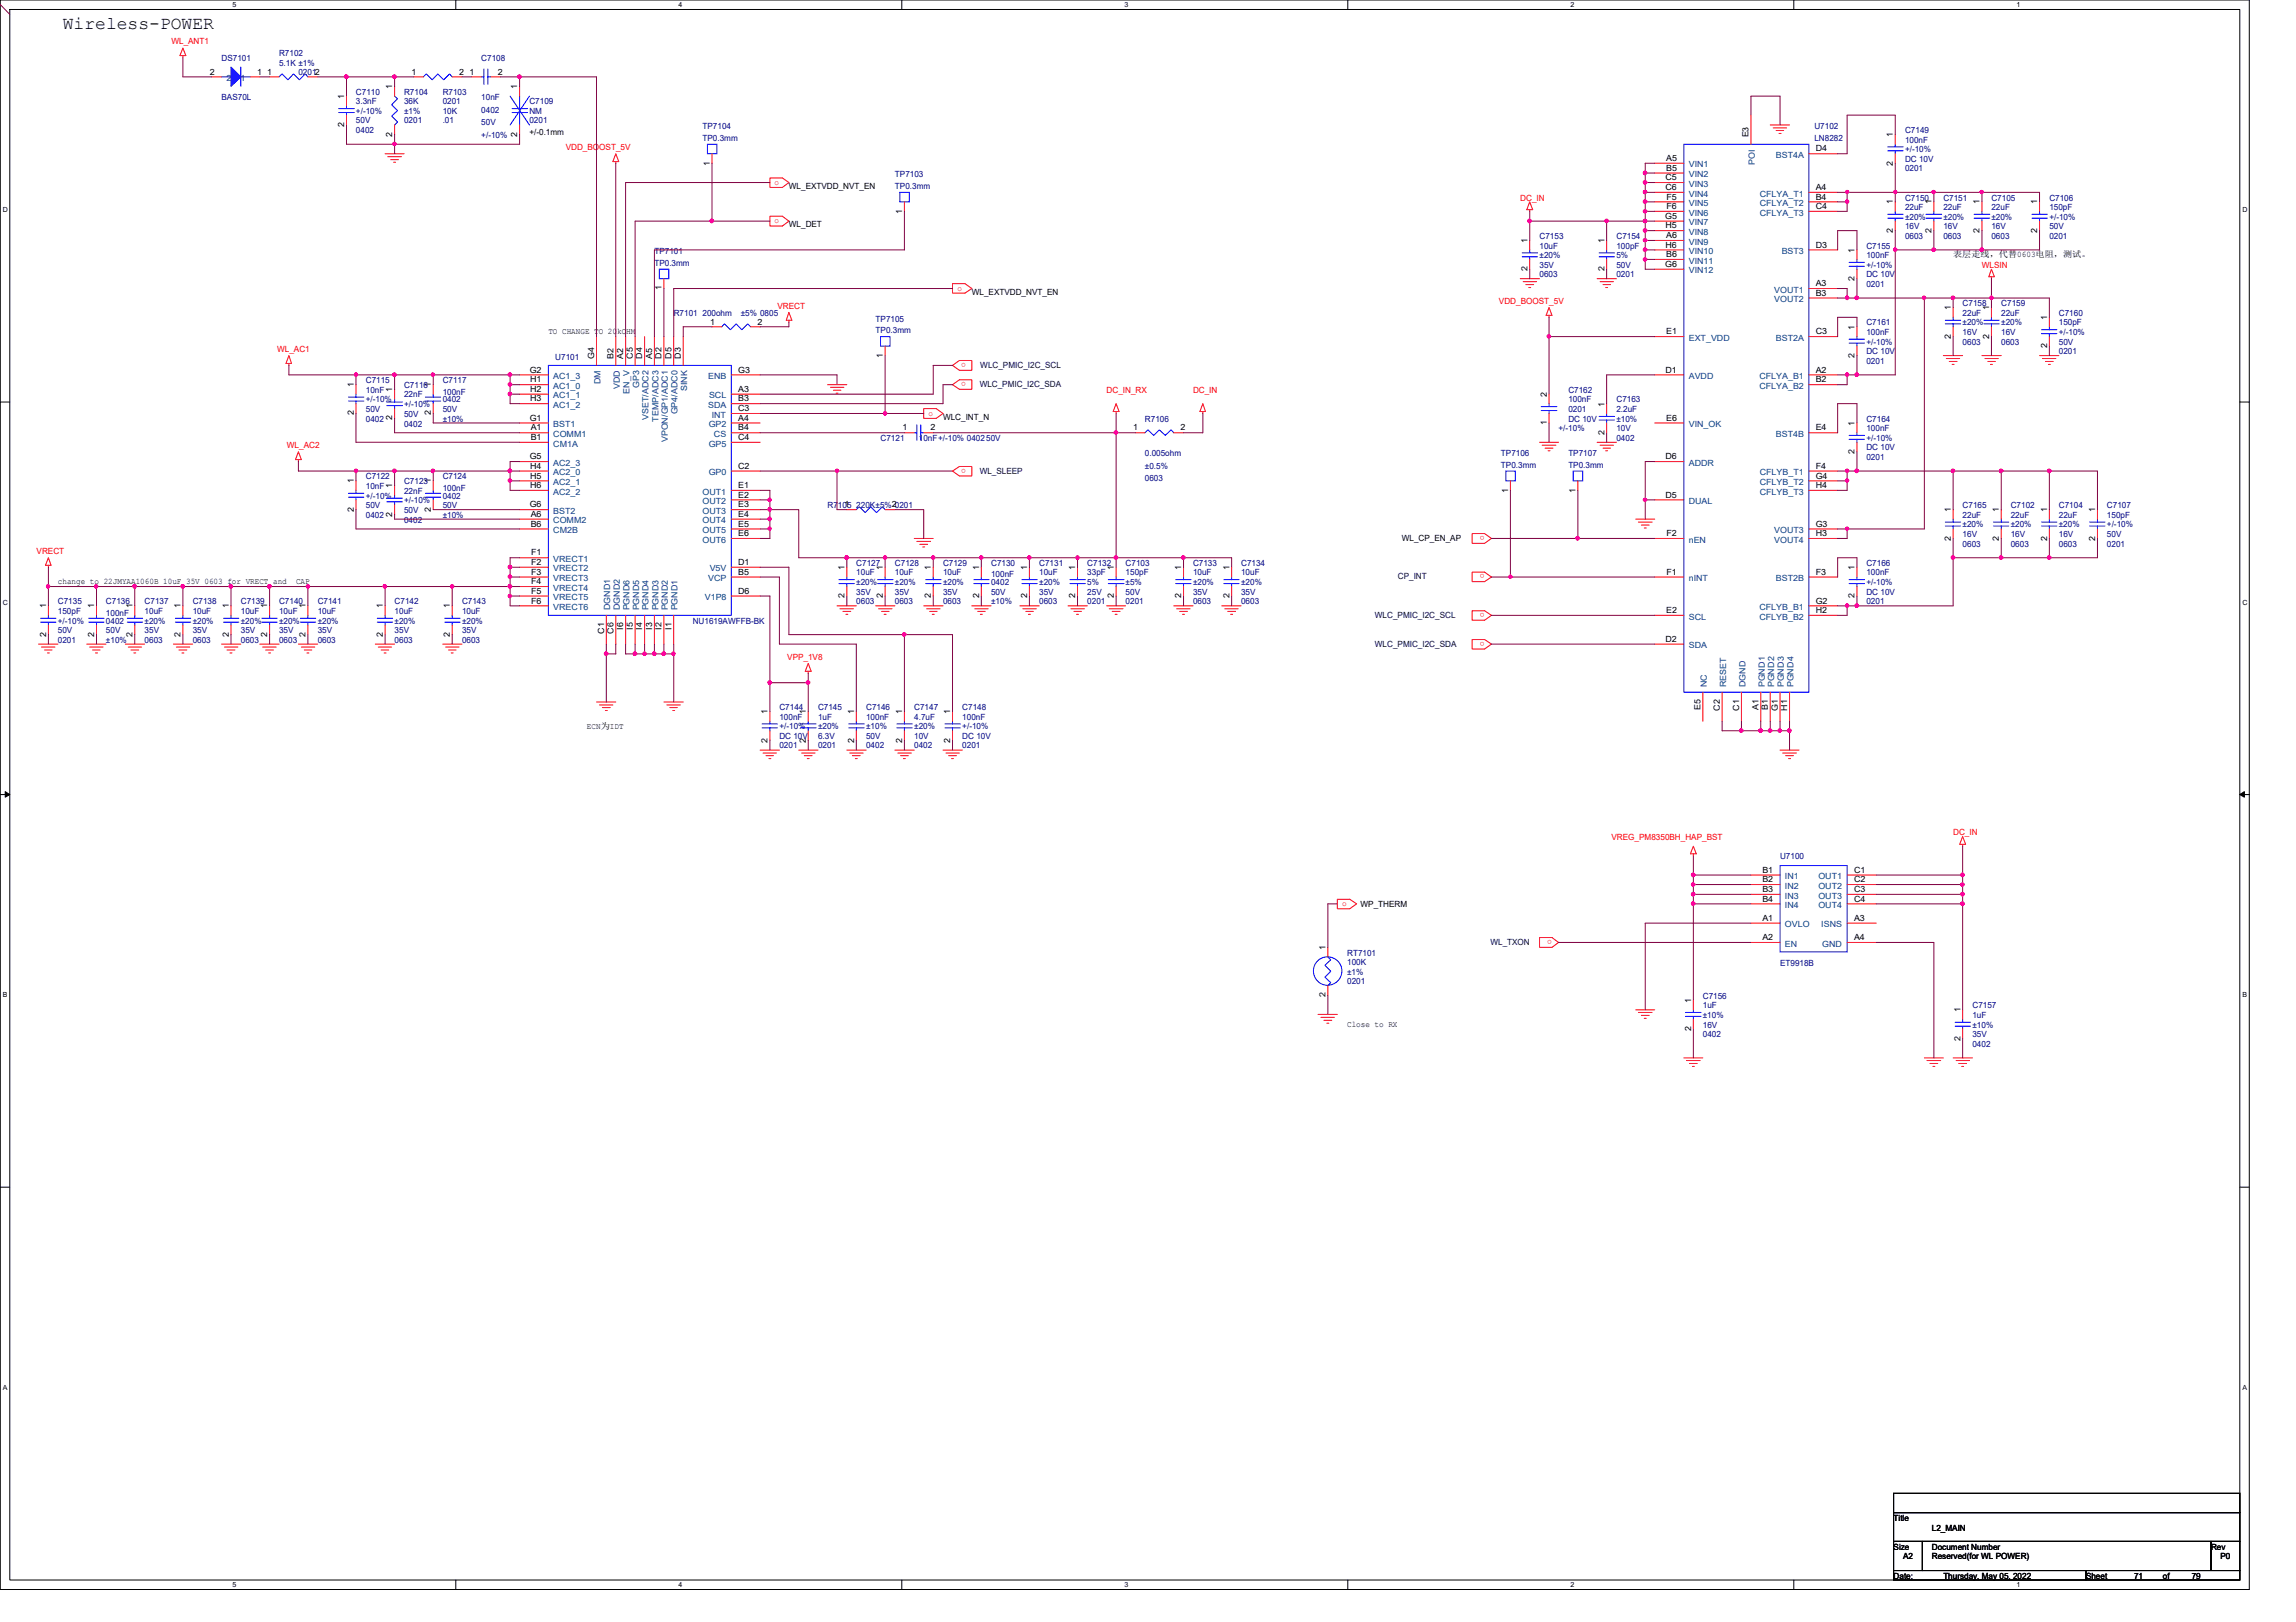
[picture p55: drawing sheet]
<svg xmlns="http://www.w3.org/2000/svg" width="297mm" height="210mm" viewBox="0 0 297 210" stroke-linecap="round" stroke-linejoin="round" font-family="sans-serif">
<defs><g id="words">
<text font-size="2.3" x="8.1" y="3.8">Wireless-POWER</text>
<g font-size="1.1" fill="#f00">
<text x="22.2" y="5.8">WL_ANT1</text>
<text x="73.2" y="19.5">VDD_BOOST_5V</text>
<text x="100.2" y="24">o</text>
<text x="100.2" y="28.9">o</text>
<text x="196.7" y="26">DC_IN</text>
<text x="256.4" y="34.6">WLSIN</text>
<text x="100.6" y="40">VRECT</text>
<text x="123.9" y="37.6">o</text>
<text x="193.9" y="39.4">VDD_BOOST_5V</text>
<text x="35.9" y="45.6">WL_AC1</text>
<text x="125" y="47" transform="rotate(180 125 47)">o</text>
<text x="120.1" y="53.8">o</text>
<text x="125" y="49.4" transform="rotate(180 125 49.4)">o</text>
<text x="143.2" y="50.8">DC_IN_RX</text>
<text x="154.3" y="50.8">DC_IN</text>
<text x="37.1" y="58">WL_AC2</text>
<text x="125" y="60.7" transform="rotate(180 125 60.7)">o</text>
<text x="4.7" y="71.8">VRECT</text>
<text x="192.1" y="69.4" transform="rotate(180 192.1 69.4)">o</text>
<text x="192.1" y="74.3" transform="rotate(180 192.1 74.3)">o</text>
<text x="192.1" y="79.3" transform="rotate(180 192.1 79.3)">o</text>
<text x="192.1" y="83.1" transform="rotate(180 192.1 83.1)">o</text>
<text x="101.9" y="85.4">VPP_1V8</text>
<text x="208.5" y="108.7">VREG_PM8350BH_HAP_BST</text>
<text x="252.7" y="108.1">DC_IN</text>
<text x="173.6" y="117.3">o</text>
<text x="200.8" y="121.7" transform="rotate(180 200.8 121.7)">o</text>
</g>
<g font-size="1.1">
<text x="27.1" y="9.7">2</text>
<text x="33.3" y="9.7">1</text>
<text x="34.6" y="9.7">1</text>
<text x="50.8" y="11.6" transform="rotate(-90 50.8 11.6)">1</text>
<text x="53.3" y="9.7">1</text>
<text x="59.4" y="9.7">2</text>
<text x="60.7" y="9.7">1</text>
<text x="64.4" y="9.7">2</text>
<text x="66.9" y="11.6" transform="rotate(-90 66.9 11.6)">1</text>
<text x="44.5" y="16.4" transform="rotate(-90 44.5 16.4)">2</text>
<text x="44.5" y="12.8" transform="rotate(-90 44.5 12.8)">1</text>
<text x="50.8" y="17.7" transform="rotate(-90 50.8 17.7)">2</text>
<text x="66.9" y="17.7" transform="rotate(-90 66.9 17.7)">2</text>
<text x="68.5" y="17.5">+/-0.1mm</text>
<text x="226.2" y="17.8" transform="rotate(-90 226.2 17.8)">E3</text>
<text x="244.9" y="17.8" transform="rotate(-90 244.9 17.8)">1</text>
<text x="91.8" y="21.4" transform="rotate(-90 91.8 21.4)">1</text>
<text x="215.5" y="23.3">C5</text>
<text x="215.6" y="20.8">A5</text>
<text x="215.6" y="22.1">B5</text>
<text x="234.9" y="19.6">D4</text>
<text x="244.9" y="21.4" transform="rotate(-90 244.9 21.4)">2</text>
<text x="102.1" y="24.4">WL_EXTVDD_NVT_EN</text>
<text x="102.1" y="29.4">WL_DET</text>
<text x="116.7" y="27.6" transform="rotate(-90 116.7 27.6)">1</text>
<text x="215.4" y="28.3">G5</text>
<text x="215.5" y="24.6">C6</text>
<text x="215.5" y="29.5">H5</text>
<text x="215.6" y="25.8">F5</text>
<text x="215.6" y="27.1">F6</text>
<text x="234.9" y="24.6">A4</text>
<text x="234.9" y="25.8">B4</text>
<text x="234.9" y="27.1">C4</text>
<text x="244.9" y="26.5" transform="rotate(-90 244.9 26.5)">1</text>
<text x="249.9" y="26.5" transform="rotate(-90 249.9 26.5)">1</text>
<text x="256.1" y="26.5" transform="rotate(-90 256.1 26.5)">1</text>
<text x="263.6" y="26.5" transform="rotate(-90 263.6 26.5)">1</text>
<text x="197.6" y="35.1" transform="rotate(-90 197.6 35.1)">2</text>
<text x="197.6" y="31.5" transform="rotate(-90 197.6 31.5)">1</text>
<text x="207.6" y="35.1" transform="rotate(-90 207.6 35.1)">2</text>
<text x="207.6" y="31.5" transform="rotate(-90 207.6 31.5)">1</text>
<text x="215.4" y="34.5">G6</text>
<text x="215.5" y="32">H6</text>
<text x="215.6" y="30.8">A6</text>
<text x="215.6" y="33.3">B6</text>
<text x="234.9" y="32">D3</text>
<text x="239.9" y="32.7" transform="rotate(-90 239.9 32.7)">1</text>
<text x="244.9" y="30.1" transform="rotate(-90 244.9 30.1)">2</text>
<text x="249.9" y="30.1" transform="rotate(-90 249.9 30.1)">2</text>
<text x="252.7" y="33.3">表表表表，代代0603电电，测测。</text>
<text x="256.1" y="30.1" transform="rotate(-90 256.1 30.1)">2</text>
<text x="263.6" y="30.1" transform="rotate(-90 263.6 30.1)">2</text>
<text x="85.6" y="37.6" transform="rotate(-90 85.6 37.6)">1</text>
<text x="91.9" y="42">1</text>
<text x="98" y="42">2</text>
<text x="125.7" y="38.1">WL_EXTVDD_NVT_EN</text>
<text x="234.9" y="37">A3</text>
<text x="234.9" y="38.3">B3</text>
<text x="239.9" y="36.4" transform="rotate(-90 239.9 36.4)">2</text>
<text x="252.4" y="40.2" transform="rotate(-90 252.4 40.2)">1</text>
<text x="257.3" y="40.2" transform="rotate(-90 257.3 40.2)">1</text>
<text x="264.8" y="41.4" transform="rotate(-90 264.8 41.4)">1</text>
<text x="70.9" y="43.2">TO CHANGE TO 20kOHM</text>
<text x="76.9" y="46.4" transform="rotate(-90 76.9 46.4)">G4</text>
<text x="79.4" y="46.4" transform="rotate(-90 79.4 46.4)">B2</text>
<text x="80.6" y="46.4" transform="rotate(-90 80.6 46.4)">A2</text>
<text x="81.9" y="46.4" transform="rotate(-90 81.9 46.4)">C5</text>
<text x="83.1" y="46.4" transform="rotate(-90 83.1 46.4)">D4</text>
<text x="84.4" y="46.4" transform="rotate(-90 84.4 46.4)">A5</text>
<text x="85.6" y="46.4" transform="rotate(-90 85.6 46.4)">D2</text>
<text x="86.9" y="46.4" transform="rotate(-90 86.9 46.4)">D5</text>
<text x="88.1" y="46.4" transform="rotate(-90 88.1 46.4)">D3</text>
<text x="114.2" y="46.3" transform="rotate(-90 114.2 46.3)">1</text>
<text x="215.6" y="43.3">E1</text>
<text x="234.9" y="43.3">C3</text>
<text x="239.9" y="46.3" transform="rotate(-90 239.9 46.3)">2</text>
<text x="239.9" y="42.7" transform="rotate(-90 239.9 42.7)">1</text>
<text x="252.4" y="43.8" transform="rotate(-90 252.4 43.8)">2</text>
<text x="257.3" y="43.8" transform="rotate(-90 257.3 43.8)">2</text>
<text x="264.8" y="45.1" transform="rotate(-90 264.8 45.1)">2</text>
<text x="45.8" y="53.8" transform="rotate(-90 45.8 53.8)">2</text>
<text x="45.8" y="50.1" transform="rotate(-90 45.8 50.1)">1</text>
<text x="50.8" y="50.8" transform="rotate(-90 50.8 50.8)">1</text>
<text x="55.7" y="53.8" transform="rotate(-90 55.7 53.8)">2</text>
<text x="55.7" y="50.1" transform="rotate(-90 55.7 50.1)">1</text>
<text x="68.5" y="48.2">G2</text>
<text x="68.6" y="49.5">H1</text>
<text x="68.6" y="50.7">H2</text>
<text x="68.6" y="51.9">H3</text>
<text x="95.5" y="51.9">B3</text>
<text x="95.5" y="48.2">G3</text>
<text x="95.5" y="50.7">A3</text>
<text x="95.5" y="53.2">C3</text>
<text x="200.1" y="51.4" transform="rotate(-90 200.1 51.4)">2</text>
<text x="207.6" y="52.6" transform="rotate(-90 207.6 52.6)">1</text>
<text x="215.5" y="48.2">D1</text>
<text x="234.9" y="48.2">A2</text>
<text x="234.9" y="49.5">B2</text>
<text x="50.8" y="54.4" transform="rotate(-90 50.8 54.4)">2</text>
<text x="68.5" y="54.4">G1</text>
<text x="68.5" y="59.4">G5</text>
<text x="68.7" y="55.7">A1</text>
<text x="68.7" y="56.9">B1</text>
<text x="95.5" y="55.7">B4</text>
<text x="95.5" y="54.4">A4</text>
<text x="95.5" y="56.9">C4</text>
<text x="116.8" y="55.7">1</text>
<text x="120.4" y="55.7">2</text>
<text x="122" y="54.3">WLC_INT_N</text>
<text x="146.6" y="55.7">1</text>
<text x="152.7" y="55.7">2</text>
<text x="200.1" y="55" transform="rotate(-90 200.1 55)">1</text>
<text x="207.6" y="56.3" transform="rotate(-90 207.6 56.3)">2</text>
<text x="215.5" y="59.4">D6</text>
<text x="215.6" y="54.4">E6</text>
<text x="234.9" y="55.7">E4</text>
<text x="239.9" y="58.8" transform="rotate(-90 239.9 58.8)">2</text>
<text x="239.9" y="55.1" transform="rotate(-90 239.9 55.1)">1</text>
<text x="45.8" y="62.6" transform="rotate(-90 45.8 62.6)">1</text>
<text x="50.8" y="63.2" transform="rotate(-90 50.8 63.2)">1</text>
<text x="55.7" y="62.6" transform="rotate(-90 55.7 62.6)">1</text>
<text x="68.5" y="65.7">G6</text>
<text x="68.6" y="60.7">H4</text>
<text x="68.6" y="61.9">H5</text>
<text x="68.6" y="63.2">H6</text>
<text x="95.5" y="63.2">E1</text>
<text x="95.5" y="64.4">E2</text>
<text x="95.5" y="65.7">E3</text>
<text x="95.5" y="60.7">C2</text>
<text x="109.3" y="65.7">1</text>
<text x="115.4" y="65.7">2</text>
<text x="195.1" y="63.8" transform="rotate(-90 195.1 63.8)">1</text>
<text x="203.8" y="63.8" transform="rotate(-90 203.8 63.8)">1</text>
<text x="215.5" y="64.4">D5</text>
<text x="234.9" y="60.7">F4</text>
<text x="234.9" y="61.9">G4</text>
<text x="234.9" y="63.2">H4</text>
<text x="45.8" y="66.2" transform="rotate(-90 45.8 66.2)">2</text>
<text x="50.8" y="66.8" transform="rotate(-90 50.8 66.8)">2</text>
<text x="55.7" y="66.2" transform="rotate(-90 55.7 66.2)">2</text>
<text x="68.7" y="66.9">A6</text>
<text x="68.7" y="68.2">B6</text>
<text x="68.7" y="71.9">F1</text>
<text x="95.5" y="66.9">E4</text>
<text x="95.5" y="68.2">E5</text>
<text x="95.5" y="69.4">E6</text>
<text x="181.4" y="70">WL_CP_EN_AP</text>
<text x="215.6" y="69.4">F2</text>
<text x="234.9" y="68.2">G3</text>
<text x="234.9" y="69.4">H3</text>
<text x="252.4" y="70" transform="rotate(-90 252.4 70)">2</text>
<text x="252.4" y="66.3" transform="rotate(-90 252.4 66.3)">1</text>
<text x="258.6" y="70" transform="rotate(-90 258.6 70)">2</text>
<text x="258.6" y="66.3" transform="rotate(-90 258.6 66.3)">1</text>
<text x="264.8" y="70" transform="rotate(-90 264.8 70)">2</text>
<text x="264.8" y="66.3" transform="rotate(-90 264.8 66.3)">1</text>
<text x="271.1" y="70" transform="rotate(-90 271.1 70)">2</text>
<text x="271.1" y="66.3" transform="rotate(-90 271.1 66.3)">1</text>
<text x="7.5" y="75.6">change to 22JMYAA1060B 10uF 35V 0603 for VRECT and</text>
<text x="38.3" y="75.6">CAP</text>
<text x="68.7" y="73.1">F2</text>
<text x="68.7" y="74.4">F3</text>
<text x="68.7" y="75.6">F4</text>
<text x="68.7" y="76.8">F5</text>
<text x="95.5" y="73.1">D1</text>
<text x="95.5" y="74.4">B5</text>
<text x="95.5" y="76.8">D6</text>
<text x="109.3" y="77.4" transform="rotate(-90 109.3 77.4)">2</text>
<text x="109.3" y="73.8" transform="rotate(-90 109.3 73.8)">1</text>
<text x="114.2" y="77.4" transform="rotate(-90 114.2 77.4)">2</text>
<text x="114.2" y="73.8" transform="rotate(-90 114.2 73.8)">1</text>
<text x="120.4" y="77.4" transform="rotate(-90 120.4 77.4)">2</text>
<text x="120.4" y="73.8" transform="rotate(-90 120.4 73.8)">1</text>
<text x="126.7" y="77.4" transform="rotate(-90 126.7 77.4)">2</text>
<text x="126.7" y="73.8" transform="rotate(-90 126.7 73.8)">1</text>
<text x="132.9" y="77.4" transform="rotate(-90 132.9 77.4)">2</text>
<text x="132.9" y="73.8" transform="rotate(-90 132.9 73.8)">1</text>
<text x="139.1" y="77.4" transform="rotate(-90 139.1 77.4)">2</text>
<text x="139.1" y="73.8" transform="rotate(-90 139.1 73.8)">1</text>
<text x="144.1" y="77.4" transform="rotate(-90 144.1 77.4)">2</text>
<text x="144.1" y="73.8" transform="rotate(-90 144.1 73.8)">1</text>
<text x="152.8" y="77.4" transform="rotate(-90 152.8 77.4)">2</text>
<text x="152.8" y="73.8" transform="rotate(-90 152.8 73.8)">1</text>
<text x="159" y="77.4" transform="rotate(-90 159 77.4)">2</text>
<text x="159" y="73.8" transform="rotate(-90 159 73.8)">1</text>
<text x="215.6" y="74.4">F1</text>
<text x="234.9" y="74.4">F3</text>
<text x="239.9" y="77.4" transform="rotate(-90 239.9 77.4)">2</text>
<text x="239.9" y="73.8" transform="rotate(-90 239.9 73.8)">1</text>
<text x="6" y="82.4" transform="rotate(-90 6 82.4)">2</text>
<text x="6" y="78.7" transform="rotate(-90 6 78.7)">1</text>
<text x="12.2" y="82.4" transform="rotate(-90 12.2 82.4)">2</text>
<text x="12.2" y="78.7" transform="rotate(-90 12.2 78.7)">1</text>
<text x="17.1" y="82.4" transform="rotate(-90 17.1 82.4)">2</text>
<text x="17.1" y="78.7" transform="rotate(-90 17.1 78.7)">1</text>
<text x="23.4" y="82.4" transform="rotate(-90 23.4 82.4)">2</text>
<text x="23.4" y="78.7" transform="rotate(-90 23.4 78.7)">1</text>
<text x="29.6" y="82.4" transform="rotate(-90 29.6 82.4)">2</text>
<text x="29.6" y="78.7" transform="rotate(-90 29.6 78.7)">1</text>
<text x="34.6" y="82.4" transform="rotate(-90 34.6 82.4)">2</text>
<text x="34.6" y="78.7" transform="rotate(-90 34.6 78.7)">1</text>
<text x="39.5" y="82.4" transform="rotate(-90 39.5 82.4)">2</text>
<text x="39.5" y="78.7" transform="rotate(-90 39.5 78.7)">1</text>
<text x="49.5" y="82.4" transform="rotate(-90 49.5 82.4)">2</text>
<text x="49.5" y="78.7" transform="rotate(-90 49.5 78.7)">1</text>
<text x="58.2" y="82.4" transform="rotate(-90 58.2 82.4)">2</text>
<text x="58.2" y="78.7" transform="rotate(-90 58.2 78.7)">1</text>
<text x="68.7" y="78.1">F6</text>
<text x="78.1" y="82" transform="rotate(-90 78.1 82)">C1</text>
<text x="79.4" y="82" transform="rotate(-90 79.4 82)">C6</text>
<text x="80.6" y="81.5" transform="rotate(-90 80.6 81.5)">I6</text>
<text x="81.9" y="81.5" transform="rotate(-90 81.9 81.5)">I5</text>
<text x="83.1" y="81.5" transform="rotate(-90 83.1 81.5)">I4</text>
<text x="84.4" y="81.5" transform="rotate(-90 84.4 81.5)">I3</text>
<text x="85.6" y="81.5" transform="rotate(-90 85.6 81.5)">I2</text>
<text x="86.9" y="81.5" transform="rotate(-90 86.9 81.5)">I1</text>
<text x="215.5" y="83.1">D2</text>
<text x="215.6" y="79.3">E2</text>
<text x="234.9" y="78.1">G2</text>
<text x="234.9" y="79.3">H2</text>
<text x="75.9" y="94.3">ECN为IDT</text>
<text x="99.3" y="92.5" transform="rotate(-90 99.3 92.5)">1</text>
<text x="104.3" y="92.5" transform="rotate(-90 104.3 92.5)">1</text>
<text x="110.5" y="92.5" transform="rotate(-90 110.5 92.5)">1</text>
<text x="116.7" y="92.5" transform="rotate(-90 116.7 92.5)">1</text>
<text x="122.9" y="92.5" transform="rotate(-90 122.9 92.5)">1</text>
<text x="220" y="91.9" transform="rotate(-90 220 91.9)">E5</text>
<text x="222.5" y="91.9" transform="rotate(-90 222.5 91.9)">C2</text>
<text x="225" y="91.9" transform="rotate(-90 225 91.9)">C1</text>
<text x="227.5" y="91.9" transform="rotate(-90 227.5 91.9)">A1</text>
<text x="228.7" y="91.9" transform="rotate(-90 228.7 91.9)">B1</text>
<text x="230" y="92" transform="rotate(-90 230 92)">G1</text>
<text x="231.2" y="91.9" transform="rotate(-90 231.2 91.9)">H1</text>
<text x="99.3" y="96.1" transform="rotate(-90 99.3 96.1)">2</text>
<text x="104.3" y="96.1" transform="rotate(-90 104.3 96.1)">2</text>
<text x="110.5" y="96.1" transform="rotate(-90 110.5 96.1)">2</text>
<text x="116.7" y="96.1" transform="rotate(-90 116.7 96.1)">2</text>
<text x="122.9" y="96.1" transform="rotate(-90 122.9 96.1)">2</text>
<text x="228" y="112.9">B1</text>
<text x="239.9" y="112.9">C1</text>
<text x="176" y="117.4">WP_THERM</text>
<text x="228" y="119.2">A1</text>
<text x="228" y="114.2">B2</text>
<text x="228" y="115.4">B3</text>
<text x="228" y="116.7">B4</text>
<text x="239.9" y="119.2">A3</text>
<text x="239.9" y="114.2">C2</text>
<text x="239.9" y="115.4">C3</text>
<text x="239.9" y="116.7">C4</text>
<text x="171.5" y="122.9" transform="rotate(-90 171.5 122.9)">1</text>
<text x="228" y="121.7">A2</text>
<text x="239.9" y="121.7">A4</text>
<text x="171.5" y="129.1" transform="rotate(-90 171.5 129.1)">2</text>
<text x="218.8" y="129.8" transform="rotate(-90 218.8 129.8)">1</text>
<text x="253.6" y="131" transform="rotate(-90 253.6 131)">1</text>
<text x="174.3" y="132.8">Close to RX</text>
<text x="218.8" y="133.4" transform="rotate(-90 218.8 133.4)">2</text>
<text x="253.6" y="134.7" transform="rotate(-90 253.6 134.7)">2</text>
<text x="245" y="196.8">Title</text>
<text x="245" y="200.5">Size</text>
<text x="246.2" y="201.8">A2</text>
<text x="249.9" y="200.5">Document Number</text>
<text x="249.9" y="201.8">Reserved(for WL POWER)</text>
<text x="249.9" y="198.1">L2_MAIN</text>
<text x="286" y="200.5">Rev</text>
<text x="287.3" y="201.8">P0</text>
<text x="245" y="204.3">Date:</text>
<text x="251.4" y="204.3">Thursday, May 05, 2022</text>
<text x="269.9" y="204.3">Sheet</text>
<text x="276.1" y="204.3">71</text>
<text x="279.8" y="204.3">of</text>
<text x="283.5" y="204.3">79</text>
</g>
<g font-size="1.1" fill="#000080">
<text x="28.7" y="7.9">DS7101</text>
<text x="36.1" y="7.3">R7102</text>
<text x="36.1" y="8.5">5.1K ±1%</text>
<text x="38.6" y="9.7">02012</text>
<text x="62.3" y="7.9">C7108</text>
<text x="28.7" y="13">BAS70L</text>
<text x="46.1" y="12.2">C7110</text>
<text x="46.1" y="13.5">3.3nF</text>
<text x="46.1" y="17.2">0402</text>
<text x="46.1" y="16">50V</text>
<text x="46.1" y="14.7">+/-10%</text>
<text x="52.3" y="12.2">R7104</text>
<text x="52.3" y="13.5">36K</text>
<text x="52.3" y="14.7">±1%</text>
<text x="52.3" y="16">0201</text>
<text x="57.3" y="12.2">R7103</text>
<text x="57.3" y="14.7">10K</text>
<text x="57.3" y="16">.01</text>
<text x="57.3" y="13.5">0201</text>
<text x="62.3" y="13">10nF</text>
<text x="62.3" y="14.6">0402</text>
<text x="62.3" y="16.2">50V</text>
<text x="62.3" y="17.9">+/-10%</text>
<text x="68.5" y="13.5">C7109</text>
<text x="68.5" y="14.7">NM</text>
<text x="68.5" y="16">0201</text>
<text x="90.9" y="16.7">TP7104</text>
<text x="234.7" y="16.7">U7102</text>
<text x="246.5" y="17.2">C7149</text>
<text x="90.9" y="18.2">TP0.3mm</text>
<text x="115.8" y="22.9">TP7103</text>
<text x="234.7" y="18.2">LN8282</text>
<text x="246.5" y="18.5">100nF</text>
<text x="246.5" y="22.2">0201</text>
<text x="246.5" y="21">DC 10V</text>
<text x="246.5" y="19.7">+/-10%</text>
<text x="115.8" y="24.4">TP0.3mm</text>
<text x="246.5" y="26">C7150</text>
<text x="246.5" y="27.2">22uF</text>
<text x="246.5" y="29.7">16V</text>
<text x="246.5" y="28.4">±20%</text>
<text x="251.4" y="26">C7151</text>
<text x="251.4" y="27.2">22uF</text>
<text x="251.4" y="29.7">16V</text>
<text x="251.4" y="28.4">±20%</text>
<text x="257.6" y="26">C7105</text>
<text x="257.6" y="27.2">22uF</text>
<text x="257.6" y="29.7">16V</text>
<text x="257.6" y="28.4">±20%</text>
<text x="265.1" y="26">C7106</text>
<text x="265.1" y="27.2">150pF</text>
<text x="265.1" y="29.7">50V</text>
<text x="265.1" y="28.4">+/-10%</text>
<text x="84.7" y="32.9">TP7101</text>
<text x="84.7" y="34.4">TP0.3mm</text>
<text x="199.2" y="30.9">C7153</text>
<text x="199.2" y="32.2">10uF</text>
<text x="199.2" y="35.9">0603</text>
<text x="199.2" y="34.6">35V</text>
<text x="199.2" y="33.4">±20%</text>
<text x="209.1" y="30.9">C7154</text>
<text x="209.1" y="32.2">100pF</text>
<text x="209.1" y="35.9">0201</text>
<text x="209.1" y="34.6">50V</text>
<text x="209.1" y="33.4">5%</text>
<text x="241.5" y="32.2">C7155</text>
<text x="241.5" y="33.4">100nF</text>
<text x="241.5" y="35.9">DC 10V</text>
<text x="241.5" y="34.6">+/-10%</text>
<text x="246.5" y="30.9">0603</text>
<text x="251.4" y="30.9">0603</text>
<text x="257.6" y="30.9">0603</text>
<text x="265.1" y="30.9">0201</text>
<text x="87.2" y="40.9">R7101 200ohm</text>
<text x="95.8" y="40.9">±5% 0805</text>
<text x="113.3" y="41.6">TP7105</text>
<text x="241.5" y="37.1">0201</text>
<text x="253.9" y="39.6">C7158</text>
<text x="253.9" y="40.9">22uF</text>
<text x="258.9" y="39.6">C7159</text>
<text x="258.9" y="40.9">22uF</text>
<text x="266.4" y="40.9">C7160</text>
<text x="71.8" y="46.6">U7101</text>
<text x="113.3" y="43.1">TP0.3mm</text>
<text x="241.5" y="42.1">C7161</text>
<text x="241.5" y="43.3">100nF</text>
<text x="241.5" y="47.1">0201</text>
<text x="241.5" y="45.8">DC 10V</text>
<text x="241.5" y="44.6">+/-10%</text>
<text x="253.9" y="44.6">0603</text>
<text x="253.9" y="43.3">16V</text>
<text x="253.9" y="42.1">±20%</text>
<text x="258.9" y="44.6">0603</text>
<text x="258.9" y="43.3">16V</text>
<text x="258.9" y="42.1">±20%</text>
<text x="266.4" y="42.1">150pF</text>
<text x="266.4" y="45.8">0201</text>
<text x="266.4" y="44.6">50V</text>
<text x="266.4" y="43.3">+/-10%</text>
<text x="47.3" y="49.6">C7115</text>
<text x="47.3" y="50.8">10nF</text>
<text x="47.3" y="53.3">50V</text>
<text x="47.3" y="52.1">+/-10%</text>
<text x="52.3" y="50.2">C7116</text>
<text x="52.3" y="51.4">22nF</text>
<text x="52.3" y="53.9">50V</text>
<text x="52.3" y="52.7">+/-10%</text>
<text x="57.3" y="49.6">C7117</text>
<text x="57.3" y="51.1">100nF</text>
<text x="57.3" y="52.1">0402</text>
<text x="57.3" y="53.3">50V</text>
<text x="202.9" y="50.8">C7162</text>
<text x="202.9" y="52.1">100nF</text>
<text x="202.9" y="53.3">0201</text>
<text x="209.1" y="52.1">C7163</text>
<text x="209.1" y="53.3">2.2uF</text>
<text x="47.3" y="54.6">0402</text>
<text x="52.3" y="55.2">0402</text>
<text x="57.3" y="54.6">±10%</text>
<text x="113.9" y="57.1">C7121</text>
<text x="118.9" y="57.1">10nF+/-10% 040250V</text>
<text x="148.1" y="54.6">R7106</text>
<text x="148.1" y="59.1">0.005ohm</text>
<text x="194.2" y="59.1">TP7106</text>
<text x="201.6" y="55.8">+/-10%</text>
<text x="202.9" y="59.1">TP7107</text>
<text x="202.9" y="54.6">DC 10V</text>
<text x="209.1" y="57.1">0402</text>
<text x="209.1" y="55.8">10V</text>
<text x="209.1" y="54.6">±10%</text>
<text x="241.5" y="54.6">C7164</text>
<text x="241.5" y="55.8">100nF</text>
<text x="241.5" y="59.5">0201</text>
<text x="241.5" y="58.3">DC 10V</text>
<text x="241.5" y="57.1">+/-10%</text>
<text x="47.3" y="62">C7122</text>
<text x="47.3" y="63.3">10nF</text>
<text x="47.3" y="65.7">50V</text>
<text x="47.3" y="64.5">+/-10%</text>
<text x="52.3" y="62.7">C7123</text>
<text x="52.3" y="63.9">22nF</text>
<text x="52.3" y="65.2">+/-10%</text>
<text x="57.3" y="62">C7124</text>
<text x="57.3" y="63.5">100nF</text>
<text x="57.3" y="64.5">0402</text>
<text x="57.3" y="65.7">50V</text>
<text x="107.1" y="65.7">R7105 220K±5% 0201</text>
<text x="148.1" y="60.7">±0.5%</text>
<text x="148.1" y="62.3">0603</text>
<text x="194.2" y="60.5">TP0.3mm</text>
<text x="202.9" y="60.5">TP0.3mm</text>
<text x="253.9" y="65.7">C7165</text>
<text x="260.1" y="65.7">C7102</text>
<text x="266.4" y="65.7">C7104</text>
<text x="272.6" y="65.7">C7107</text>
<text x="47.3" y="67">0402</text>
<text x="52.3" y="67.6">0402</text>
<text x="52.3" y="66.4">50V</text>
<text x="57.3" y="67">±10%</text>
<text x="253.9" y="67">22uF</text>
<text x="253.9" y="70.7">0603</text>
<text x="253.9" y="69.5">16V</text>
<text x="253.9" y="68.2">±20%</text>
<text x="260.1" y="67">22uF</text>
<text x="260.1" y="70.7">0603</text>
<text x="260.1" y="69.5">16V</text>
<text x="260.1" y="68.2">±20%</text>
<text x="266.4" y="67">22uF</text>
<text x="266.4" y="70.7">0603</text>
<text x="266.4" y="69.5">16V</text>
<text x="266.4" y="68.2">±20%</text>
<text x="272.6" y="67">150pF</text>
<text x="272.6" y="70.7">0201</text>
<text x="272.6" y="69.5">50V</text>
<text x="272.6" y="68.2">+/-10%</text>
<text x="110.8" y="73.2">C7127</text>
<text x="110.8" y="74.5">10uF</text>
<text x="110.8" y="77">35V</text>
<text x="110.8" y="75.7">±20%</text>
<text x="115.8" y="73.2">C7128</text>
<text x="115.8" y="74.5">10uF</text>
<text x="115.8" y="77">35V</text>
<text x="115.8" y="75.7">±20%</text>
<text x="122" y="73.2">C7129</text>
<text x="122" y="74.5">10uF</text>
<text x="122" y="77">35V</text>
<text x="122" y="75.7">±20%</text>
<text x="128.2" y="73.2">C7130</text>
<text x="128.2" y="74.7">100nF</text>
<text x="128.2" y="75.7">0402</text>
<text x="128.2" y="77">50V</text>
<text x="134.4" y="73.2">C7131</text>
<text x="134.4" y="74.5">10uF</text>
<text x="134.4" y="77">35V</text>
<text x="134.4" y="75.7">±20%</text>
<text x="140.7" y="73.2">C7132</text>
<text x="140.7" y="74.5">33pF</text>
<text x="140.7" y="77">25V</text>
<text x="140.7" y="75.7">5%</text>
<text x="145.6" y="73.2">C7103</text>
<text x="145.6" y="74.5">150pF</text>
<text x="145.6" y="77">50V</text>
<text x="145.6" y="75.7">±5%</text>
<text x="154.3" y="73.2">C7133</text>
<text x="154.3" y="74.5">10uF</text>
<text x="154.3" y="77">35V</text>
<text x="154.3" y="75.7">±20%</text>
<text x="160.6" y="73.2">C7134</text>
<text x="160.6" y="74.5">10uF</text>
<text x="160.6" y="77">35V</text>
<text x="160.6" y="75.7">±20%</text>
<text x="241.5" y="73.2">C7166</text>
<text x="241.5" y="74.5">100nF</text>
<text x="241.5" y="77">DC 10V</text>
<text x="241.5" y="75.7">+/-10%</text>
<text x="7.5" y="78.2">C7135</text>
<text x="7.5" y="79.5">150pF</text>
<text x="7.5" y="83.2">0201</text>
<text x="7.5" y="82">50V</text>
<text x="7.5" y="80.7">+/-10%</text>
<text x="13.7" y="78.2">C7136</text>
<text x="13.7" y="79.7">100nF</text>
<text x="13.7" y="80.7">0402</text>
<text x="13.7" y="82">50V</text>
<text x="13.7" y="83.2">±10%</text>
<text x="18.7" y="78.2">C7137</text>
<text x="18.7" y="79.5">10uF</text>
<text x="18.7" y="83.2">0603</text>
<text x="18.7" y="82">35V</text>
<text x="18.7" y="80.7">±20%</text>
<text x="24.9" y="78.2">C7138</text>
<text x="24.9" y="79.5">10uF</text>
<text x="24.9" y="83.2">0603</text>
<text x="24.9" y="82">35V</text>
<text x="24.9" y="80.7">±20%</text>
<text x="31.2" y="78.2">C7139</text>
<text x="31.2" y="79.5">10uF</text>
<text x="31.2" y="83.2">0603</text>
<text x="31.2" y="82">35V</text>
<text x="31.2" y="80.7">±20%</text>
<text x="36.1" y="78.2">C7140</text>
<text x="36.1" y="79.5">10uF</text>
<text x="36.1" y="83.2">0603</text>
<text x="36.1" y="82">35V</text>
<text x="36.1" y="80.7">±20%</text>
<text x="41.1" y="78.2">C7141</text>
<text x="41.1" y="79.5">10uF</text>
<text x="41.1" y="83.2">0603</text>
<text x="41.1" y="82">35V</text>
<text x="41.1" y="80.7">±20%</text>
<text x="51.1" y="78.2">C7142</text>
<text x="51.1" y="79.5">10uF</text>
<text x="51.1" y="83.2">0603</text>
<text x="51.1" y="82">35V</text>
<text x="51.1" y="80.7">±20%</text>
<text x="59.8" y="78.2">C7143</text>
<text x="59.8" y="79.5">10uF</text>
<text x="59.8" y="83.2">0603</text>
<text x="59.8" y="82">35V</text>
<text x="59.8" y="80.7">±20%</text>
<text x="89.6" y="80.7">NU1619AWFFB-BK</text>
<text x="110.8" y="78.2">0603</text>
<text x="115.8" y="78.2">0603</text>
<text x="122" y="78.2">0603</text>
<text x="128.2" y="78.2">±10%</text>
<text x="134.4" y="78.2">0603</text>
<text x="140.7" y="78.2">0201</text>
<text x="145.6" y="78.2">0201</text>
<text x="154.3" y="78.2">0603</text>
<text x="160.6" y="78.2">0603</text>
<text x="241.5" y="78.2">0201</text>
<text x="100.8" y="91.9">C7144</text>
<text x="100.8" y="93.1">100nF</text>
<text x="100.8" y="95.6">DC 10V</text>
<text x="100.8" y="94.4">+/-10%</text>
<text x="105.8" y="91.9">C7145</text>
<text x="105.8" y="93.1">1uF</text>
<text x="105.8" y="95.6">6.3V</text>
<text x="105.8" y="94.4">±20%</text>
<text x="112.1" y="91.9">C7146</text>
<text x="112.1" y="93.1">100nF</text>
<text x="112.1" y="95.6">50V</text>
<text x="112.1" y="94.4">±10%</text>
<text x="118.3" y="91.9">C7147</text>
<text x="118.3" y="93.1">4.7uF</text>
<text x="118.3" y="95.6">10V</text>
<text x="118.3" y="94.4">±20%</text>
<text x="124.5" y="91.9">C7148</text>
<text x="124.5" y="93.1">100nF</text>
<text x="124.5" y="95.6">DC 10V</text>
<text x="124.5" y="94.4">+/-10%</text>
<text x="100.8" y="96.9">0201</text>
<text x="105.8" y="96.9">0201</text>
<text x="112.1" y="96.9">0402</text>
<text x="118.3" y="96.9">0402</text>
<text x="124.5" y="96.9">0201</text>
<text x="230.3" y="111.2">U7100</text>
<text x="174.3" y="123.7">RT7101</text>
<text x="174.3" y="124.9">100K</text>
<text x="230.3" y="125">ET9918B</text>
<text x="174.3" y="126.1">±1%</text>
<text x="174.3" y="127.4">0201</text>
<text x="220.3" y="129.2">C7156</text>
<text x="220.3" y="130.5">1uF</text>
<text x="220.3" y="131.7">±10%</text>
<text x="255.2" y="130.5">C7157</text>
<text x="255.2" y="131.7">1uF</text>
<text x="220.3" y="134.2">0402</text>
<text x="220.3" y="133">16V</text>
<text x="255.2" y="135.5">0402</text>
<text x="255.2" y="134.2">35V</text>
<text x="255.2" y="133">±10%</text>
</g>
<g font-size="1.1" fill="#004080">
<text x="29.3" y="10.5">2</text>
<text x="31.1" y="10.5">1</text>
<text x="218.5" y="21.7">VIN1</text>
<text x="218.5" y="22.9">VIN2</text>
<text x="227" y="21.3" transform="rotate(-90 227 21.3)">POI</text>
<text x="229.7" y="20.4">BST4A</text>
<text x="218.5" y="24.2">VIN3</text>
<text x="218.5" y="25.4">VIN4</text>
<text x="218.5" y="26.7">VIN5</text>
<text x="218.5" y="27.9">VIN6</text>
<text x="218.5" y="29.2">VIN7</text>
<text x="227.7" y="25.4">CFLYA_T1</text>
<text x="227.7" y="26.7">CFLYA_T2</text>
<text x="227.7" y="27.9">CFLYA_T3</text>
<text x="218.5" y="31.7">VIN9</text>
<text x="218.5" y="34.1">VIN11</text>
<text x="218.5" y="35.4">VIN12</text>
<text x="218.5" y="32.9">VIN10</text>
<text x="218.5" y="30.4">VIN8</text>
<text x="230.5" y="32.9">BST3</text>
<text x="229.5" y="37.9">VOUT1</text>
<text x="229.5" y="39.1">VOUT2</text>
<text x="218.5" y="44.1">EXT_VDD</text>
<text x="229.7" y="44.1">BST2A</text>
<text x="71.6" y="49.1">AC1_3</text>
<text x="71.6" y="50.3">AC1_0</text>
<text x="71.6" y="51.6">AC1_1</text>
<text x="71.6" y="52.8">AC1_2</text>
<text x="77.7" y="49.7" transform="rotate(-90 77.7 49.7)">DM</text>
<text x="80.2" y="50.4" transform="rotate(-90 80.2 50.4)">VDD</text>
<text x="81.4" y="50.9" transform="rotate(-90 81.4 50.9)">EN_V</text>
<text x="82.7" y="50.2" transform="rotate(-90 82.7 50.2)">GP3</text>
<text x="87.7" y="53.6" transform="rotate(-90 87.7 53.6)">GP4/ADC0</text>
<text x="88.9" y="50.6" transform="rotate(-90 88.9 50.6)">SINK</text>
<text x="91.6" y="52.8">SDA</text>
<text x="91.6" y="49.1">ENB</text>
<text x="91.7" y="51.6">SCL</text>
<text x="218.5" y="49.1">AVDD</text>
<text x="227.6" y="49.1">CFLYA_B1</text>
<text x="227.6" y="50.3">CFLYA_B2</text>
<text x="71.6" y="56.6">COMM1</text>
<text x="71.6" y="57.8">CM1A</text>
<text x="71.6" y="55.3">BST1</text>
<text x="83.9" y="54.4" transform="rotate(-90 83.9 54.4)">VSET/ADC2</text>
<text x="85.2" y="54.6" transform="rotate(-90 85.2 54.6)">TEMP/ADC3</text>
<text x="86.4" y="57.2" transform="rotate(-90 86.4 57.2)">VPON/GP1/ADC1</text>
<text x="91.7" y="55.3">GP2</text>
<text x="91.7" y="57.8">GP5</text>
<text x="92.1" y="54.1">INT</text>
<text x="92.4" y="56.6">CS</text>
<text x="218.5" y="55.3">VIN_OK</text>
<text x="229.7" y="56.6">BST4B</text>
<text x="71.6" y="60.3">AC2_3</text>
<text x="71.6" y="61.5">AC2_0</text>
<text x="71.6" y="62.8">AC2_1</text>
<text x="71.6" y="64">AC2_2</text>
<text x="90.9" y="64">OUT1</text>
<text x="90.9" y="65.2">OUT2</text>
<text x="91.7" y="61.5">GP0</text>
<text x="218.5" y="60.3">ADDR</text>
<text x="218.5" y="65.2">DUAL</text>
<text x="227.7" y="61.5">CFLYB_T1</text>
<text x="227.7" y="62.8">CFLYB_T2</text>
<text x="227.7" y="64">CFLYB_T3</text>
<text x="71.6" y="67.7">COMM2</text>
<text x="71.6" y="69">CM2B</text>
<text x="71.6" y="66.5">BST2</text>
<text x="90.9" y="66.5">OUT3</text>
<text x="90.9" y="67.7">OUT4</text>
<text x="90.9" y="69">OUT5</text>
<text x="90.9" y="70.2">OUT6</text>
<text x="218.5" y="70.2">nEN</text>
<text x="229.5" y="69">VOUT3</text>
<text x="229.5" y="70.2">VOUT4</text>
<text x="71.6" y="72.7">VRECT1</text>
<text x="71.6" y="74">VRECT2</text>
<text x="71.6" y="75.2">VRECT3</text>
<text x="71.6" y="76.5">VRECT4</text>
<text x="71.6" y="77.7">VRECT5</text>
<text x="91.2" y="77.7">V1P8</text>
<text x="91.6" y="75.2">VCP</text>
<text x="91.8" y="74">V5V</text>
<text x="218.5" y="75.2">nINT</text>
<text x="229.7" y="75.2">BST2B</text>
<text x="71.6" y="79">VRECT6</text>
<text x="78.9" y="79" transform="rotate(-90 78.9 79)">DGND1</text>
<text x="80.2" y="79" transform="rotate(-90 80.2 79)">DGND2</text>
<text x="81.4" y="79" transform="rotate(-90 81.4 79)">PGND6</text>
<text x="82.7" y="79" transform="rotate(-90 82.7 79)">PGND5</text>
<text x="83.9" y="79" transform="rotate(-90 83.9 79)">PGND4</text>
<text x="85.2" y="79" transform="rotate(-90 85.2 79)">PGND3</text>
<text x="86.4" y="79" transform="rotate(-90 86.4 79)">PGND2</text>
<text x="87.7" y="79" transform="rotate(-90 87.7 79)">PGND1</text>
<text x="218.5" y="83.9">SDA</text>
<text x="218.5" y="80.2">SCL</text>
<text x="227.6" y="79">CFLYB_B1</text>
<text x="227.6" y="80.2">CFLYB_B2</text>
<text x="220.8" y="88.9" transform="rotate(-90 220.8 88.9)">NC</text>
<text x="223.3" y="88.9" transform="rotate(-90 223.3 88.9)">RESET</text>
<text x="225.8" y="88.9" transform="rotate(-90 225.8 88.9)">DGND</text>
<text x="228.3" y="88.9" transform="rotate(-90 228.3 88.9)">PGND1</text>
<text x="229.5" y="88.9" transform="rotate(-90 229.5 88.9)">PGND2</text>
<text x="230.8" y="88.9" transform="rotate(-90 230.8 88.9)">PGND3</text>
<text x="232" y="88.9" transform="rotate(-90 232 88.9)">PGND4</text>
<text x="230.9" y="113.8">IN1</text>
<text x="235.2" y="113.8">OUT1</text>
<text x="230.9" y="115">IN2</text>
<text x="230.9" y="116.3">IN3</text>
<text x="230.9" y="117.5">IN4</text>
<text x="235.2" y="115">OUT2</text>
<text x="235.2" y="116.3">OUT3</text>
<text x="235.2" y="117.5">OUT4</text>
<text x="230.9" y="120">OVLO</text>
<text x="230.9" y="122.5">EN</text>
<text x="235.6" y="120">ISNS</text>
<text x="235.8" y="122.5">GND</text>
</g>
<g font-size="1.1" fill="#000040">
<text x="126.8" y="47.6">WLC_PMIC_I2C_SCL</text>
<text x="126.7" y="50.1">WLC_PMIC_I2C_SDA</text>
<text x="126.7" y="61.3">WL_SLEEP</text>
<text x="180.8" y="75">CP_INT</text>
<text x="177.9" y="80">WLC_PMIC_I2C_SCL</text>
<text x="177.9" y="83.7">WLC_PMIC_I2C_SDA</text>
<text x="192.8" y="122.3">WL_TXON</text>
</g>
<g font-size=".9">
<text x="30.1" y=".9">5</text>
<text x="87.8" y=".9">4</text>
<text x="145.5" y=".9">3</text>
<text x="203.2" y=".9">2</text>
<text x="260.9" y=".9">1</text>
<text x=".4" y="27.4">D</text>
<text x="290.1" y="27.4">D</text>
<text x=".4" y="78.2">C</text>
<text x="290.1" y="78.2">C</text>
<text x=".4" y="129">B</text>
<text x="290.1" y="129">B</text>
<text x=".4" y="179.8">A</text>
<text x="290.1" y="179.8">A</text>
<text x="30.1" y="205.4">5</text>
<text x="87.8" y="205.4">4</text>
<text x="145.5" y="205.4">3</text>
<text x="203.2" y="205.4">2</text>
<text x="260.9" y="205.4">1</text>
</g>
</g></defs>
<path d="M0 0h291v205.7h-291zM1.3 1.2h288.5v203.3h-288.5z" fill="none" stroke="#000" stroke-width=".13"/>
<g fill="#fff">
<path d="M30.1 .1h.5v1h-.5z"/>
<path d="M30.1 204.6h.5v1h-.5z"/>
</g>
<path d="M59 0v1.2M59 204.5v1.2" fill="none" stroke="#000" stroke-width=".13"/>
<g fill="#fff">
<path d="M87.8 .1h.5v1h-.5z"/>
<path d="M87.8 204.6h.5v1h-.5z"/>
</g>
<path d="M116.7 0v1.2M116.7 204.5v1.2" fill="none" stroke="#000" stroke-width=".13"/>
<g fill="#fff">
<path d="M145.5 .1h.5v1h-.5z"/>
<path d="M145.5 204.6h.5v1h-.5z"/>
</g>
<path d="M174.4 0v1.2M174.4 204.5v1.2" fill="none" stroke="#000" stroke-width=".13"/>
<g fill="#fff">
<path d="M203.2 .1h.5v1h-.5z"/>
<path d="M203.2 204.6h.5v1h-.5z"/>
</g>
<path d="M232.1 0v1.2M232.1 204.5v1.2" fill="none" stroke="#000" stroke-width=".13"/>
<g fill="#fff">
<path d="M260.9 .1h.5v1h-.5z"/>
<path d="M260.9 204.6h.5v1h-.5z"/>
<path d="M.4 26.6h.6v1h-.6z"/>
<path d="M290.1 26.6h.6v1h-.6z"/>
<path d="M.4 77.4h.6v1h-.6z"/>
<path d="M290.1 77.4h.6v1h-.6z"/>
</g>
<path d="M0 52h1.3M289.8 52h1.2" fill="none" stroke="#000" stroke-width=".13"/>
<g fill="#fff">
<path d="M.4 128.2h.6v1h-.6z"/>
<path d="M290.1 128.2h.6v1h-.6z"/>
</g>
<path d="M0 102.8h1.3M.7 102.4l.6 .4-.6 .4zM289.8 102.8h1.2M289.8 102.8l.6-.4v.8z" fill="none" stroke="#000" stroke-width=".13"/>
<path d="M.7 102.4l.6 .4-.6 .4zM289.8 102.8l.6-.4v.8z" fill="#000"/>
<g fill="#fff">
<path d="M.4 179h.5v1h-.5z"/>
<path d="M290.1 179h.6v1h-.6z"/>
</g>
<path d="M0 153.6h1.3M289.8 153.6h1.2M245 193.3h44.8v2.4h-44.8zM245 195.7h44.8v3.8h-44.8zM245 199.5h3.7v3.7h-3.7zM248.7 199.5h37.3v3.7h-37.3zM286 199.5h3.8v3.7h-3.8zM245 203.2h24.9v1.3h-24.9zM269.9 203.2h19.9v1.3h-19.9z" fill="none" stroke="#000" stroke-width=".13"/>
<g fill="none" stroke="#f00" stroke-width=".13">
<path d="M23.7 7.2v.3M23.7 6.2l.3 1h-.7zM44.8 12.4v1.3M44.8 14.9v1.3M49.8 19.9h2.5M79.7 19.9l.3 1h-.7zM229 16.2h2.5M229.4 16.6h1.7M229.8 16.9h1M230.2 17.3h.2M50.2 20.3h1.7M50.5 20.7h1.1"/>
<path d="M50.9 21h.3M79.7 20.9v.2M85.9 36.1v1.2M99.6 23h1.6l.9 .6-.9 .7h-1.6zM99.6 28h1.6l.9 .6-.9 .7h-1.6zM123.2 36.7h1.6l.9 .6-.9 .6h-1.6zM196.7 36.1h2.5M197.1 36.4h1.7M197.4 36.8h1M197.8 37.2h.2M197.9 26.1l.4 1h-.8zM197.9 27.1v.2"/>
<path d="M197.9 31.1v1.2M197.9 33.6v1.2M200.4 39.8l.4 1h-.8zM206.6 36.1h2.5M207 36.4h1.7M207.4 36.8h1M207.7 37.2h.3M245.2 26.1v1.2M245.2 28.6v1.2M257.6 35.8v.3M257.6 34.8l.4 1h-.7zM37.4 46l.3 1h-.7z"/>
<path d="M37.4 47v.3M38.6 59.5v.2M38.6 58.5l.4 1h-.8zM56 49.8v1.2M56 52.2v1.3M102.1 40.4l.3 1h-.7zM102.1 41.4v.3M107.1 49.8h2.5M107.4 50.1h1.8M107.8 50.5h1M108.2 50.9h.2M119.5 52.9h1.6l.9 .6-.9 .6h-1.6z"/>
<path d="M123.2 47.3l.9-.6h1.6v1.2h-1.6zM123.2 49.8l.9-.7h1.6v1.3h-1.6zM144.4 52.2l.4 1.1h-.8zM144.4 53.3v.2M155.6 53.3v.2M155.6 52.2l.4 1.1h-.8zM199.2 57.2h2.4M199.5 57.6h1.8M199.9 58h1M200.3 58.3h.2M200.4 40.8v.3M206.6 57.2h2.5"/>
<path d="M207 57.6h1.7M207.4 58h1M207.7 58.3h.3M240.2 54.7v1.3M240.2 57.2v1.3M251.4 46h2.5M251.8 46.4h1.7M252.2 46.8h1M252.6 47.2h.2M256.4 46h2.5M256.8 46.4h1.7M257.2 46.8h.9"/>
<path d="M257.5 47.2h.3M263.9 46h2.5M264.2 46.4h1.8M264.6 46.8h1M265 47.2h.3M6.3 72.2l.3 1h-.7zM6.3 73.2v.2M17.4 78.4v1.2M56 62.2v1.3M56 64.7v1.3M108.3 78.4h2.5M108.7 78.8h1.7"/>
<path d="M109 79.1h1.1M109.4 79.5h.3M113.3 78.4h2.5M113.7 78.8h1.7M114 79.1h1M114.4 79.5h.2M118.3 69.7h2.4M118.6 70.1h1.8M119 70.4h1M119.4 70.8h.2M119.5 78.4h2.5M119.9 78.8h1.7"/>
<path d="M120.3 79.1h.9M120.6 79.5h.3M120.7 73.4v1.3M120.7 75.9v1.2M123.2 61l.9-.6h1.6v1.2h-1.6zM125.7 78.4h2.5M126.1 78.8h1.7M126.5 79.1h1M126.8 79.5h.3M131.9 78.4h2.5M132.3 78.8h1.8M132.7 79.1h1"/>
<path d="M133.1 79.5h.2M138.2 78.4h2.5M138.6 78.8h1.7M138.9 79.1h1M139.3 79.5h.2M143.2 78.4h2.4M143.5 78.8h1.8M143.9 79.1h1M144.3 79.5h.2M151.8 78.4h2.5M152.2 78.8h1.8M152.6 79.1h1"/>
<path d="M153 79.5h.2M158.1 78.4h2.5M158.5 78.8h1.7M158.8 79.1h1M159.2 79.5h.3M190.5 69h1.6l.9 .7-.9 .6h-1.6zM190.5 74h1.6l.9 .7-.9 .6h-1.6zM190.5 79h1.6l.9 .6-.9 .7h-1.6zM211.6 67.2h2.5M212 67.6h1.7M212.3 67.9h1.1M212.7 68.3h.3"/>
<path d="M240.2 73.4v1.3M240.2 75.9v1.2M258.9 66v1.2M258.9 68.5v1.2M5 83.4h2.5M5.4 83.7h1.7M5.8 84.1h.9M6.1 84.5h.3M11.2 83.4h2.5M11.6 83.7h1.7M12 84.1h1M12.4 84.5h.2"/>
<path d="M16.2 83.4h2.5M16.6 83.7h1.7M16.9 84.1h1M17.3 84.5h.3M17.4 80.9v1.2M22.4 83.4h2.5M22.8 83.7h1.8M23.2 84.1h1M23.5 84.5h.3M28.7 83.4h2.5M29 83.7h1.8M29.4 84.1h1"/>
<path d="M29.8 84.5h.2M33.6 83.4h2.5M34 83.7h1.7M34.4 84.1h1M34.8 84.5h.2M38.6 83.4h2.5M39 83.7h1.7M39.4 84.1h.9M39.7 84.5h.3M48.6 83.4h2.5M48.9 83.7h1.8M49.3 84.1h1"/>
<path d="M49.7 84.5h.2M57.3 83.4h2.5M57.7 83.7h1.7M58 84.1h1M58.4 84.5h.2M77.2 90.8h2.5M77.6 91.2h1.7M77.9 91.6h1M78.3 91.9h.3M85.9 90.8h2.5M86.3 91.2h1.7M86.7 91.6h.9"/>
<path d="M87 91.9h.3M98.3 97.1h2.5M98.7 97.5h1.8M99.1 97.8h1M99.5 98.2h.2M99.6 92.1v1.2M99.6 94.6v1.2M103.3 97.1h2.5M103.7 97.5h1.7M104.1 97.8h1M104.4 98.2h.3M104.6 86.9v.2"/>
<path d="M104.6 85.9l.3 1h-.7zM109.6 97.1h2.5M109.9 97.5h1.8M110.3 97.8h1M110.7 98.2h.2M115.8 97.1h2.5M116.2 97.5h1.7M116.5 97.8h1M116.9 98.2h.2M122 97.1h2.5M122.4 97.5h1.7M122.7 97.8h1"/>
<path d="M123.1 98.2h.3M190.5 82.8h1.6l.9 .6-.9 .6h-1.6zM230.3 97.1h2.4M230.6 97.5h1.8M231 97.8h1M231.4 98.2h.2M173 116.4h1.6l.9 .6-.9 .6h-1.6zM219.1 109.5l.4 1h-.8zM219.1 110.5v.2M253.9 109.3v.2M253.9 108.2l.4 1.1h-.8zM170.5 131.3h2.5"/>
<path d="M170.9 131.7h1.7M171.3 132h1M171.7 132.4h.2M199.2 121.3h1.6l.8 .7-.8 .6h-1.6zM211.6 130.7h2.5M212 131h1.7M212.3 131.4h1.1M212.7 131.8h.3M217.8 136.9h2.5M218.2 137.2h1.8M218.6 137.6h1M218.9 138h.3"/>
<path d="M249 136.9h2.4M249.3 137.2h1.8M249.7 137.6h1M250.1 138h.2M252.7 136.9h2.5M253.1 137.2h1.7M253.4 137.6h1M253.8 138h.2"/>
</g>
<path d="M0 .6l1.3 1.3M0 .6h.1" fill="none" stroke="#800040" stroke-width=".13"/>
<g fill="none" stroke="#00f" stroke-width=".13">
<path d="M43.8 14.1h2M43.8 14.6h2M44.8 13.7v.4M44.8 14.6v.3M85.3 34.8h1.2v1.3h-1.2zM196.9 32.7h2M196.9 33.2h2M197.9 32.3v.4M197.9 33.2v.4M244.2 27.7h2M244.2 28.2h2M245.2 27.3v.4"/>
<path d="M245.2 28.2v.4M55 51.4h2M55 51.9h2M56 51v.4M56 51.9v.3M239.2 56.3h2M239.2 56.9h2M240.2 56v.3M240.2 56.9v.3M17.4 79.6v.4M55 63.8h2M55 64.3h2"/>
<path d="M56 63.5v.3M56 64.3v.4M119.8 75h1.9M119.8 75.5h1.9M120.7 74.7v.3M120.7 75.5v.4M239.2 75h2M239.2 75.5h2M240.2 74.7v.3M240.2 75.5v.4M257.9 67.6h2M257.9 68.1h2"/>
<path d="M258.9 67.2v.4M258.9 68.1v.4M16.5 80h2M16.5 80.5h2M17.4 80.5v.4M98.6 93.7h2M98.6 94.2h2M99.6 93.3v.4M99.6 94.2v.4"/>
</g>
<path d="M29.9 8.7l1.3 1.2-1.3 1.3z" fill="#00f"/>
<g fill="none" stroke="#00f" stroke-width=".13">
<path d="M28.7 9.9h1.2M29.9 8.7l1.3 1.2-1.3 1.3zM31.2 8.7v2.5M31.2 9.9h1.2M36.1 9.9l.4-.3 .8 .7 .7-.7 .7 .7 .8-.7 .3 .3M51.1 12.4l.3 .4-.7 .7 .7 .8-.7 .7 .7 .8-.3 .4M54.8 9.9l.4-.3 .7 .7 .7-.7 .8 .7 .8-.7 .3 .3M62.3 9.9h.3M62.6 8.9v2M63.1 8.9v2M63.1 9.9h.4M66 12.4l2.5 3.8"/>
<path d="M66.2 14.1h2M66.2 14.6h2M67.2 12.4v1.7M67.2 14.6v1.6M68.5 12.4l-2.5 3.8M91.5 18.7h1.2v1.2h-1.2zM217.8 18.7h16.2v70.9h-16.2zM244.2 19h2M244.2 19.5h2M245.2 18.7v.3M245.2 19.5v.4M116.4 24.9h1.2v1.2h-1.2z"/>
<path d="M206.9 32.7h2M206.9 33.2h2M207.9 32.3v.4M207.9 33.2v.4M239.2 34h2M239.2 34.5h2M240.2 33.6v.4M240.2 34.5v.3M249.2 27.7h2M249.2 28.2h2M250.2 27.3v.4M250.2 28.2v.4"/>
<path d="M255.4 27.7h2M255.4 28.2h2M256.4 27.3v.4M256.4 28.2v.4M262.9 27.7h2M262.9 28.2h2M263.9 27.3v.4M263.9 28.2v.4M45.1 51.4h2M45.1 51.9h2M46.1 51v.4M46.1 51.9v.3"/>
<path d="M50 52h2.1M50 52.5h2.1M51.1 51.6v.4M51.1 52.5v.4M70.9 47.3h23.7v32.3h-23.7zM93.4 42.3l.3-.4 .8 .8 .7-.8 .8 .8 .7-.8 .4 .4M113.9 43.6h1.2v1.2h-1.2zM118.3 56h.3M118.6 55v2M119.1 55v2M119.1 56h.4M148.1 56l.4-.4 .8 .7 .7-.7 .7 .7 .8-.7 .3 .4"/>
<path d="M199.4 53.1h2M199.4 52.6h2M200.4 53.1v.4M200.4 52.2v.4M206.9 53.9h2M206.9 54.4h2M207.9 53.5v.4M207.9 54.4v.3M239.2 43.9h2M239.2 44.4h2M240.2 43.6v.3M240.2 44.4v.4"/>
<path d="M251.7 41.4h2M251.7 41.9h2M252.7 41.1v.3M252.7 41.9v.4M256.7 41.4h2M256.7 41.9h2M257.6 41.1v.3M257.6 41.9v.4M264.1 42.7h2M264.1 43.2h2M265.1 42.3v.4M265.1 43.2v.4"/>
<path d="M6.3 79.6v.4M12.5 79.6v.4M23.7 79.6v.4M29.9 79.6v.4M34.9 79.6v.4M39.8 79.6v.4M45.1 63.8h2M45.1 64.3h2M46.1 63.5v.3M46.1 64.3v.4M49.8 79.6v.4M50 64.5h2.1"/>
<path d="M50 64.9h2.1M51.1 64.1v.4M51.1 64.9v.4M58.5 79.6v.4M108.5 75h2M108.5 75.5h2M109.6 74.7v.3M109.6 75.5v.4M110.8 66l.4-.4 .7 .7 .7-.7 .8 .7 .8-.7 .3 .4M113.5 75h2M113.5 75.5h2M114.5 74.7v.3"/>
<path d="M114.5 75.5v.4M126 75h2M126 75.5h2M127 74.7v.3M127 75.5v.4M132.2 75h2M132.2 75.5h2M133.2 74.7v.3M133.2 75.5v.4M138.4 75h2M138.4 75.5h2M139.4 74.7v.3"/>
<path d="M139.4 75.5v.4M143.4 75h2M143.4 75.5h2M144.4 74.7v.3M144.4 75.5v.4M152.1 75h2M152.1 75.5h2M153.1 74.7v.3M153.1 75.5v.4M158.3 75h2M158.3 75.5h2M159.3 74.7v.3"/>
<path d="M159.3 75.5v.4M194.8 61h1.2v1.2h-1.2zM203.5 61h1.3v1.2h-1.3zM251.7 67.6h2M251.7 68.1h2M252.7 67.2v.4M252.7 68.1v.4M264.1 67.6h2M264.1 68.1h2M265.1 67.2v.4M265.1 68.1v.4M270.3 67.6h2"/>
<path d="M270.3 68.1h2M271.4 67.2v.4M271.4 68.1v.4M5.2 80h2M5.2 80.5h2M6.3 80.5v.4M11.5 80h2M11.5 80.5h2M12.5 80.5v.4M22.7 80h2M22.7 80.5h2M23.7 80.5v.4"/>
<path d="M28.9 80h2M28.9 80.5h2M29.9 80.5v.4M33.9 80h2M33.9 80.5h2M34.9 80.5v.4M38.9 80h1.9M38.9 80.5h1.9M39.8 80.5v.4M48.8 80h2M48.8 80.5h2M49.8 80.5v.4"/>
<path d="M57.5 80h2M57.5 80.5h2M58.5 80.5v.4M103.6 93.7h2M103.6 94.2h2M104.6 93.3v.4M104.6 94.2v.4M109.8 93.7h2M109.8 94.2h2M110.8 93.3v.4M110.8 94.2v.4M116 93.7h2"/>
<path d="M116 94.2h2M117 93.3v.4M117 94.2v.4M122.3 93.7h1.9M122.3 94.2h1.9M123.2 93.3v.4M123.2 94.2v.4M230.3 112h8.7v11.2h-8.7zM171.8 123.8l.4 .4-.8 .7 .8 .8-.8 .7 .8 .8-.4 .4M218.1 131h2M218.1 131.5h2M219.1 130.7v.3"/>
<path d="M219.1 131.5v.4M252.9 132.3h2M252.9 132.8h2M253.9 131.9v.4M253.9 132.8v.3"/>
<circle cx="171.8" cy="125.7" r="1.85"/>
</g>
<g fill="none" stroke="#f00" stroke-width=".13">
<path d="M27.4 9.9h1.3M32.4 9.9h1.2M34.9 9.9h1.2M39.8 9.9h1.3M51.1 11.2v1.2M51.1 16.2v1.2M53.5 9.9h1.3M58.5 9.9h1.3M61 9.9h1.3M63.5 9.9h1.2M67.2 11.2v1.2M67.2 16.2v1.2"/>
<path d="M92.1 19.9v1.2M226.5 14.9v3.8M234 19.9h3.7M245.2 17.4v1.3M245.2 19.9v1.2M117 26.1v1.2M207.9 31.1v1.2M207.9 33.6v1.2M214.1 31.1h3.7M214.1 33.6h3.7M214.1 34.8h3.7M214.1 32.3h3.7"/>
<path d="M214.1 21.1h3.7M214.1 22.4h3.7M214.1 23.6h3.7M214.1 24.9h3.7M214.1 26.1h3.7M214.1 27.3h3.7M214.1 28.6h3.7M214.1 29.8h3.7M234 24.9h3.7M234 26.1h3.7M234 27.3h3.7M234 32.3h3.7"/>
<path d="M234 37.3h3.7M234 38.6h3.7M240.2 32.3v1.3M240.2 34.8v1.3M250.2 26.1v1.2M250.2 28.6v1.2M252.7 39.8v1.3M256.4 26.1v1.2M256.4 28.6v1.2M257.6 39.8v1.3M263.9 26.1v1.2M263.9 28.6v1.2"/>
<path d="M46.1 49.8v1.2M46.1 52.2v1.3M51.1 50.4v1.2M51.1 52.9v1.2M67.2 56h3.7M67.2 57.2h3.7M67.2 54.7h3.7M67.2 48.5h3.7M67.2 59.7h3.7M67.2 49.8h3.7M67.2 51h3.7M67.2 52.2h3.7"/>
<path d="M77.2 43.6v3.7M79.7 43.6v3.7M80.9 43.6v3.7M82.2 43.6v3.7M83.4 43.6v3.7M84.7 43.6v3.7M85.9 43.6v3.7M87.2 43.6v3.7M88.4 43.6v3.7M92.1 42.3h1.3M94.6 51h3.7M94.6 54.7h3.7"/>
<path d="M94.6 52.2h3.7M94.6 56h3.7M94.6 53.5h3.7M94.6 57.2h3.7M94.6 48.5h3.7M97.1 42.3h1.2M114.5 44.8v1.2M117 56h1.3M119.5 56h1.2M146.9 56h1.2M151.8 56h1.3M200.4 53.5v1.2"/>
<path d="M200.4 51v1.2M207.9 52.2v1.3M207.9 54.7v1.3M214.1 48.5h3.7M214.1 43.6h3.7M214.1 59.7h3.7M214.1 54.7h3.7M234 48.5h3.7M234 49.8h3.7M234 43.6h3.7M234 56h3.7M240.2 42.3v1.3"/>
<path d="M240.2 44.8v1.2M252.7 42.3v1.3M257.6 42.3v1.3M265.1 41.1v1.2M265.1 43.6v1.2M6.3 78.4v1.2M12.5 78.4v1.2M23.7 78.4v1.2M29.9 78.4v1.2M34.9 78.4v1.2M39.8 78.4v1.2M46.1 62.2v1.3"/>
<path d="M46.1 64.7v1.3M49.8 78.4v1.2M51.1 62.8v1.3M51.1 65.3v1.3M58.5 78.4v1.2M67.2 67.2h3.7M67.2 68.5h3.7M67.2 72.2h3.7M67.2 73.4h3.7M67.2 74.7h3.7M67.2 75.9h3.7M67.2 77.1h3.7"/>
<path d="M67.2 78.4h3.7M67.2 66h3.7M67.2 61h3.7M67.2 62.2h3.7M67.2 63.5h3.7M78.4 79.6v3.8M79.7 79.6v3.8M80.9 79.6v3.8M82.2 79.6v3.8M83.4 79.6v3.8M84.7 79.6v3.8M85.9 79.6v3.8"/>
<path d="M87.2 79.6v3.8M94.6 74.7h3.7M94.6 61h3.7M94.6 73.4h3.7M94.6 77.1h3.7M94.6 63.5h3.7M94.6 64.7h3.7M94.6 66h3.7M94.6 67.2h3.7M94.6 68.5h3.7M94.6 69.7h3.7M109.6 73.4v1.3"/>
<path d="M109.6 75.9v1.2M109.6 66h1.2M114.5 66h1.3M114.5 73.4v1.3M114.5 75.9v1.2M127 73.4v1.3M127 75.9v1.2M133.2 73.4v1.3M133.2 75.9v1.2M139.4 73.4v1.3M139.4 75.9v1.2M144.4 73.4v1.3"/>
<path d="M144.4 75.9v1.2M153.1 73.4v1.3M153.1 75.9v1.2M159.3 73.4v1.3M159.3 75.9v1.2M195.4 62.2v1.3M204.1 62.2v1.3M214.1 69.7h3.7M214.1 74.7h3.7M214.1 64.7h3.7M214.1 79.6h3.7M234 61h3.7"/>
<path d="M234 62.2h3.7M234 63.5h3.7M234 78.4h3.7M234 79.6h3.7M234 74.7h3.7M234 68.5h3.7M234 69.7h3.7M252.7 66v1.2M252.7 68.5v1.2M265.1 66v1.2M265.1 68.5v1.2M271.4 66v1.2"/>
<path d="M271.4 68.5v1.2M6.3 80.9v1.2M12.5 80.9v1.2M23.7 80.9v1.2M29.9 80.9v1.2M34.9 80.9v1.2M39.8 80.9v1.2M49.8 80.9v1.2M58.5 80.9v1.2M104.6 92.1v1.2M104.6 94.6v1.2M110.8 92.1v1.2"/>
<path d="M110.8 94.6v1.2M117 92.1v1.2M117 94.6v1.2M123.2 92.1v1.2M123.2 94.6v1.2M214.1 83.4h3.7M220.3 89.6v3.7M222.8 89.6v3.7M225.3 89.6v3.7M227.8 89.6v3.7M229 89.6v3.7M230.3 89.6v3.7"/>
<path d="M231.5 89.6v3.7M226.5 119.5h3.8M226.5 113.2h3.8M226.5 114.5h3.8M226.5 115.7h3.8M226.5 117h3.8M239 119.5h3.7M239 113.2h3.7M239 114.5h3.7M239 115.7h3.7M239 117h3.7M171.8 122.6v1.2"/>
<path d="M171.8 127.6v1.2M219.1 129.4v1.3M219.1 131.9v1.2M226.5 122h3.8M239 122h3.7M253.9 130.7v1.2M253.9 133.1v1.3"/>
</g>
<path d="M23.7 9.9h3.7M33.6 9.9h1.3M41.1 9.9h10" fill="none" stroke="#800040" stroke-width=".13"/>
<path d="M44.6 9.8h.4v.1v.2l-.2 .1-.2-.1z" fill-rule="evenodd" fill="#f0f"/>
<path d="M44.6 9.8h.4v.1v.2l-.2 .1-.2-.1z" fill="none" stroke="#f0f" stroke-width=".13"/>
<path d="M44.8 9.9v2.5M51.1 9.9v1.3" fill="none" stroke="#800040" stroke-width=".13"/>
<path d="M50.9 9.8h.3l.1 .1-.1 .2-.2 .1-.1-.1z" fill-rule="evenodd" fill="#f0f"/>
<path d="M50.9 9.8h.3l.1 .1-.1 .2-.2 .1-.1-.1z" fill="none" stroke="#f0f" stroke-width=".13"/>
<path d="M51.1 9.9h2.4M59.8 9.9h1.2M64.7 9.9h12.5" fill="none" stroke="#800040" stroke-width=".13"/>
<path d="M67 9.8h.4v.1v.2l-.2 .1-.2-.1z" fill-rule="evenodd" fill="#f0f"/>
<path d="M67 9.8h.4v.1v.2l-.2 .1-.2-.1z" fill="none" stroke="#f0f" stroke-width=".13"/>
<path d="M44.8 16.2v2.5h6.3M51.1 17.4v1.3M67.2 9.9v1.3M67.2 17.4v1.3h-16.1M77.2 9.9v33.7" fill="none" stroke="#800040" stroke-width=".13"/>
<path d="M50.9 18.5h.3l.1 .1-.1 .2h-.2h-.1z" fill-rule="evenodd" fill="#f0f"/>
<path d="M50.9 18.5h.3l.1 .1-.1 .2h-.2h-.1z" fill="none" stroke="#f0f" stroke-width=".13"/>
<path d="M51.1 18.7v1.2M79.7 21.1v22.5M92.1 21.1v7.5" fill="none" stroke="#800040" stroke-width=".13"/>
<path d="M91.9 28.4h.3l.1 .2-.1 .1-.1 .1-.2-.1z" fill-rule="evenodd" fill="#f0f"/>
<path d="M91.9 28.4h.3l.1 .2-.1 .1-.1 .1-.2-.1z" fill="none" stroke="#f0f" stroke-width=".13"/>
<path d="M85.9 37.3v6.3M92.1 28.6h-9.9v15M99.6 23.6h-18.7v20M117 27.3v5h-32.3v11.3M123.2 37.3h-36v6.3M92.1 42.3h-3.7v1.3M102.1 41.7v.6h-3.8M114.5 46v7.5" fill="none" stroke="#800040" stroke-width=".13"/>
<path d="M114.4 53.3h.2l.1 .2-.1 .1-.1 .1-.1-.1z" fill-rule="evenodd" fill="#f0f"/>
<path d="M114.4 53.3h.2l.1 .2-.1 .1-.1 .1-.1-.1z" fill="none" stroke="#f0f" stroke-width=".13"/>
<path d="M56 48.5h-9.9v1.3M123.2 47.3h-2.5v3.7" fill="none" stroke="#800040" stroke-width=".13"/>
<path d="M55.9 48.3h.2l.1 .2-.1 .1-.1 .1-.1-.1z" fill-rule="evenodd" fill="#f0f"/>
<path d="M55.9 48.3h.2l.1 .2-.1 .1-.1 .1-.1-.1z" fill="none" stroke="#f0f" stroke-width=".13"/>
<path d="M50.9 48.3h.3l.1 .2-.1 .1-.2 .1-.1-.1z" fill-rule="evenodd" fill="#f0f"/>
<path d="M50.9 48.3h.3l.1 .2-.1 .1-.2 .1-.1-.1z" fill="none" stroke="#f0f" stroke-width=".13"/>
<path d="M51.1 48.5v1.9M56 49.8v-1.3h10v1.3" fill="none" stroke="#800040" stroke-width=".13"/>
<path d="M65.8 48.3h.3l.1 .2-.1 .1-.1 .1-.2-.1z" fill-rule="evenodd" fill="#f0f"/>
<path d="M65.8 48.3h.3l.1 .2-.1 .1-.1 .1-.2-.1z" fill="none" stroke="#f0f" stroke-width=".13"/>
<path d="M66 48.5h1.2M66 49.8v1.2M98.3 48.5h10v1.3" fill="none" stroke="#800040" stroke-width=".13"/>
<path d="M65.8 50.8h.3l.1 .2-.1 .1-.1 .1-.2-.1z" fill-rule="evenodd" fill="#f0f"/>
<path d="M65.8 50.8h.3l.1 .2-.1 .1-.1 .1-.2-.1z" fill="none" stroke="#f0f" stroke-width=".13"/>
<path d="M65.8 49.6h.3l.1 .1-.1 .2-.1 .1-.2-.1z" fill-rule="evenodd" fill="#f0f"/>
<path d="M65.8 49.6h.3l.1 .1-.1 .2-.1 .1-.2-.1z" fill="none" stroke="#f0f" stroke-width=".13"/>
<path d="M46.1 53.5v3.7h21.1M51.1 54.1v1.9h16.1M56 53.5v1.2h11.2M66 49.8h1.2M67.2 51h-1.2v1.2h1.2M67.2 59.7h-1.2v1.3M98.3 51h22.4M98.3 56h18.7M98.3 53.5h16.2M120.7 56h23.7M123.2 49.8h-1.2v2.4h-23.7M46.1 61h5" fill="none" stroke="#800040" stroke-width=".13"/>
<path d="M45.9 60.8h.3l.1 .1-.1 .2-.1 .1-.2-.1z" fill-rule="evenodd" fill="#f0f"/>
<path d="M45.9 60.8h.3l.1 .1-.1 .2-.1 .1-.2-.1z" fill="none" stroke="#f0f" stroke-width=".13"/>
<path d="M56 61h-4.9v1.8" fill="none" stroke="#800040" stroke-width=".13"/>
<path d="M55.9 60.8h.2l.1 .1-.1 .2-.1 .1-.1-.1z" fill-rule="evenodd" fill="#f0f"/>
<path d="M55.9 60.8h.2l.1 .1-.1 .2-.1 .1-.1-.1z" fill="none" stroke="#f0f" stroke-width=".13"/>
<path d="M50.9 60.8h.3l.1 .1-.1 .2-.2 .1-.1-.1z" fill-rule="evenodd" fill="#f0f"/>
<path d="M50.9 60.8h.3l.1 .1-.1 .2-.2 .1-.1-.1z" fill="none" stroke="#f0f" stroke-width=".13"/>
<path d="M66 61h1.2M66 61h-10v1.2M66 61v1.2" fill="none" stroke="#800040" stroke-width=".13"/>
<path d="M65.8 62h.3l.1 .2-.1 .1-.1 .1-.2-.1z" fill-rule="evenodd" fill="#f0f"/>
<path d="M65.8 62h.3l.1 .2-.1 .1-.1 .1-.2-.1z" fill="none" stroke="#f0f" stroke-width=".13"/>
<path d="M65.8 60.8h.3l.1 .1-.1 .2-.1 .1-.2-.1z" fill-rule="evenodd" fill="#f0f"/>
<path d="M65.8 60.8h.3l.1 .1-.1 .2-.1 .1-.2-.1z" fill="none" stroke="#f0f" stroke-width=".13"/>
<path d="M67.2 62.2h-1.2v1.3h1.2M98.3 61h10v5M98.3 63.5h1.3v1.2M98.3 64.7h1.3M99.6 64.7v1.3" fill="none" stroke="#800040" stroke-width=".13"/>
<path d="M99.4 65.8h.3l.1 .1-.1 .2-.1 .1-.2-.1z" fill-rule="evenodd" fill="#f0f"/>
<path d="M99.4 65.8h.3l.1 .1-.1 .2-.1 .1-.2-.1z" fill="none" stroke="#f0f" stroke-width=".13"/>
<path d="M99.4 64.5h.3l.1 .2-.1 .1-.1 .1-.2-.1z" fill-rule="evenodd" fill="#f0f"/>
<path d="M99.4 64.5h.3l.1 .2-.1 .1-.1 .1-.2-.1z" fill="none" stroke="#f0f" stroke-width=".13"/>
<path d="M46.1 66v2.5M51.1 66.6v.6M56 66h11.2M98.3 66h1.3v1.2" fill="none" stroke="#800040" stroke-width=".13"/>
<path d="M99.4 67h.3l.1 .1-.1 .2-.1 .1-.2-.1z" fill-rule="evenodd" fill="#f0f"/>
<path d="M99.4 67h.3l.1 .1-.1 .2-.1 .1-.2-.1z" fill="none" stroke="#f0f" stroke-width=".13"/>
<path d="M51.1 67.2h16.1M98.3 67.2h1.3v1.3M99.6 66h3.7v6.2M108.3 66h1.3M115.8 66h3.7v3.7" fill="none" stroke="#800040" stroke-width=".13"/>
<path d="M99.4 68.3h.3l.1 .1-.1 .1-.1 .1-.2-.1z" fill-rule="evenodd" fill="#f0f"/>
<path d="M99.4 68.3h.3l.1 .1-.1 .1-.1 .1-.2-.1z" fill="none" stroke="#f0f" stroke-width=".13"/>
<path d="M46.1 68.5h21.1M67.2 72.2h-1.2v1.2M98.3 68.5h1.3v1.2h-1.3M103.3 72.2h11.2" fill="none" stroke="#800040" stroke-width=".13"/>
<path d="M114.4 72h.2l.1 .1-.1 .2-.1 .1-.1-.1z" fill-rule="evenodd" fill="#f0f"/>
<path d="M114.4 72h.2l.1 .1-.1 .2-.1 .1-.1-.1z" fill="none" stroke="#f0f" stroke-width=".13"/>
<path d="M109.4 72h.3l.1 .1-.1 .2-.2 .1-.1-.1z" fill-rule="evenodd" fill="#f0f"/>
<path d="M109.4 72h.3l.1 .1-.1 .2-.2 .1-.1-.1z" fill="none" stroke="#f0f" stroke-width=".13"/>
<path d="M109.6 72.2v1.2M114.5 73.4v-1.2h6.2v1.2" fill="none" stroke="#800040" stroke-width=".13"/>
<path d="M120.6 72h.3v.1v.2l-.2 .1-.1-.1z" fill-rule="evenodd" fill="#f0f"/>
<path d="M120.6 72h.3v.1v.2l-.2 .1-.1-.1z" fill="none" stroke="#f0f" stroke-width=".13"/>
<path d="M120.7 72.2h6.3M127 72.2h6.2M127 72.2v1.2" fill="none" stroke="#800040" stroke-width=".13"/>
<path d="M133 72h.3l.1 .1-.1 .2-.1 .1-.2-.1z" fill-rule="evenodd" fill="#f0f"/>
<path d="M133 72h.3l.1 .1-.1 .2-.1 .1-.2-.1z" fill="none" stroke="#f0f" stroke-width=".13"/>
<path d="M126.8 72h.3l.1 .1-.1 .2-.1 .1-.2-.1z" fill-rule="evenodd" fill="#f0f"/>
<path d="M126.8 72h.3l.1 .1-.1 .2-.1 .1-.2-.1z" fill="none" stroke="#f0f" stroke-width=".13"/>
<path d="M133.2 72.2h6.2" fill="none" stroke="#800040" stroke-width=".13"/>
<path d="M139.2 72h.3l.1 .1-.1 .2-.1 .1-.2-.1z" fill-rule="evenodd" fill="#f0f"/>
<path d="M139.2 72h.3l.1 .1-.1 .2-.1 .1-.2-.1z" fill="none" stroke="#f0f" stroke-width=".13"/>
<path d="M133.2 72.2v1.2M144.4 72.2h-5v1.2M144.4 72.2v1.2M144.4 72.2h8.7" fill="none" stroke="#800040" stroke-width=".13"/>
<path d="M152.9 72h.3l.1 .1-.1 .2-.1 .1-.2-.1z" fill-rule="evenodd" fill="#f0f"/>
<path d="M152.9 72h.3l.1 .1-.1 .2-.1 .1-.2-.1z" fill="none" stroke="#f0f" stroke-width=".13"/>
<path d="M144.2 72h.3l.1 .1-.1 .2-.1 .1-.2-.1z" fill-rule="evenodd" fill="#f0f"/>
<path d="M144.2 72h.3l.1 .1-.1 .2-.1 .1-.2-.1z" fill="none" stroke="#f0f" stroke-width=".13"/>
<path d="M6.3 73.4v2.5M66 73.4h1.2M153.1 73.4v-1.2h6.2v1.2" fill="none" stroke="#800040" stroke-width=".13"/>
<path d="M65.8 73.2h.3l.1 .2-.1 .1-.1 .1-.2-.1z" fill-rule="evenodd" fill="#f0f"/>
<path d="M65.8 73.2h.3l.1 .2-.1 .1-.1 .1-.2-.1z" fill="none" stroke="#f0f" stroke-width=".13"/>
<path d="M66 73.4v2.5M98.3 73.4h3.8v8.7" fill="none" stroke="#800040" stroke-width=".13"/>
<path d="M65.8 74.5h.3l.1 .1-.1 .2h-.1h-.2z" fill-rule="evenodd" fill="#f0f"/>
<path d="M65.8 74.5h.3l.1 .1-.1 .2h-.1h-.2z" fill="none" stroke="#f0f" stroke-width=".13"/>
<path d="M6.3 75.9v2.5M66 74.7h1.2M98.3 74.7h2.5v8.7" fill="none" stroke="#800040" stroke-width=".13"/>
<path d="M6.1 75.7h.3v.2v.1l-.2 .1-.1-.1z" fill-rule="evenodd" fill="#f0f"/>
<path d="M6.1 75.7h.3v.2v.1l-.2 .1-.1-.1z" fill="none" stroke="#f0f" stroke-width=".13"/>
<path d="M6.3 75.9h6.2v2.5" fill="none" stroke="#800040" stroke-width=".13"/>
<path d="M12.3 75.7h.3l.1 .2-.1 .1-.2 .1-.1-.1z" fill-rule="evenodd" fill="#f0f"/>
<path d="M12.3 75.7h.3l.1 .2-.1 .1-.2 .1-.1-.1z" fill="none" stroke="#f0f" stroke-width=".13"/>
<path d="M12.5 75.9h4.9v2.5" fill="none" stroke="#800040" stroke-width=".13"/>
<path d="M17.2 75.7h.4v.2v.1l-.2 .1-.2-.1z" fill-rule="evenodd" fill="#f0f"/>
<path d="M17.2 75.7h.4v.2v.1l-.2 .1-.2-.1z" fill="none" stroke="#f0f" stroke-width=".13"/>
<path d="M17.4 75.9h6.3M23.7 75.9h6.2M23.7 75.9v2.5" fill="none" stroke="#800040" stroke-width=".13"/>
<path d="M23.5 75.7h.3l.1 .2-.1 .1-.2 .1-.1-.1z" fill-rule="evenodd" fill="#f0f"/>
<path d="M23.5 75.7h.3l.1 .2-.1 .1-.2 .1-.1-.1z" fill="none" stroke="#f0f" stroke-width=".13"/>
<path d="M29.9 75.9v2.5" fill="none" stroke="#800040" stroke-width=".13"/>
<path d="M29.7 75.7h.3l.1 .2-.1 .1-.2 .1-.1-.1z" fill-rule="evenodd" fill="#f0f"/>
<path d="M29.7 75.7h.3l.1 .2-.1 .1-.2 .1-.1-.1z" fill="none" stroke="#f0f" stroke-width=".13"/>
<path d="M29.9 75.9h9.9" fill="none" stroke="#800040" stroke-width=".13"/>
<path d="M39.7 75.7h.3v.2v.1l-.2 .1-.1-.1z" fill-rule="evenodd" fill="#f0f"/>
<path d="M39.7 75.7h.3v.2v.1l-.2 .1-.1-.1z" fill="none" stroke="#f0f" stroke-width=".13"/>
<path d="M34.7 75.7h.3l.1 .2-.1 .1-.2 .1-.1-.1z" fill-rule="evenodd" fill="#f0f"/>
<path d="M34.7 75.7h.3l.1 .2-.1 .1-.2 .1-.1-.1z" fill="none" stroke="#f0f" stroke-width=".13"/>
<path d="M34.9 75.9v2.5M39.8 78.4v-2.5h10v2.5" fill="none" stroke="#800040" stroke-width=".13"/>
<path d="M49.6 75.7h.3l.1 .2-.1 .1-.1 .1-.2-.1z" fill-rule="evenodd" fill="#f0f"/>
<path d="M49.6 75.7h.3l.1 .2-.1 .1-.1 .1-.2-.1z" fill="none" stroke="#f0f" stroke-width=".13"/>
<path d="M49.8 75.9h8.7v2.5" fill="none" stroke="#800040" stroke-width=".13"/>
<path d="M58.3 75.7h.3l.1 .2-.1 .1-.1 .1-.2-.1z" fill-rule="evenodd" fill="#f0f"/>
<path d="M58.3 75.7h.3l.1 .2-.1 .1-.1 .1-.2-.1z" fill="none" stroke="#f0f" stroke-width=".13"/>
<path d="M58.5 75.9h7.5" fill="none" stroke="#800040" stroke-width=".13"/>
<path d="M65.8 75.7h.3l.1 .2-.1 .1-.1 .1-.2-.1z" fill-rule="evenodd" fill="#f0f"/>
<path d="M65.8 75.7h.3l.1 .2-.1 .1-.1 .1-.2-.1z" fill="none" stroke="#f0f" stroke-width=".13"/>
<path d="M66 77.1h1.2M66 77.1v1.3M67.2 75.9h-1.2v1.2" fill="none" stroke="#800040" stroke-width=".13"/>
<path d="M65.8 77h.3l.1 .1-.1 .2h-.1h-.2z" fill-rule="evenodd" fill="#f0f"/>
<path d="M65.8 77h.3l.1 .1-.1 .2h-.1h-.2z" fill="none" stroke="#f0f" stroke-width=".13"/>
<path d="M98.3 77.1h1.3v11.2" fill="none" stroke="#800040" stroke-width=".13"/>
<path d="M99.4 88.2h.3l.1 .1-.1 .2-.1 .1-.2-.1z" fill-rule="evenodd" fill="#f0f"/>
<path d="M99.4 88.2h.3l.1 .1-.1 .2-.1 .1-.2-.1z" fill="none" stroke="#f0f" stroke-width=".13"/>
<g fill="none" stroke="#800040" stroke-width=".13">
<path d="M66 78.4h1.2M109.6 77.1v1.3M114.5 77.1v1.3M120.7 77.1v1.3M127 77.1v1.3M133.2 77.1v1.3M139.4 77.1v1.3M144.4 77.1v1.3M153.1 77.1v1.3M159.3 77.1v1.3M6.3 82.1v1.3M12.5 82.1v1.3"/>
<path d="M17.4 82.1v1.3M23.7 82.1v1.3M29.9 82.1v1.3M34.9 82.1v1.3M39.8 82.1v1.3M49.8 82.1v1.3M58.5 82.1v1.3M78.4 83.4v1.2"/>
</g>
<path d="M78.2 84.4h.4l.1 .2-.1 .2h-.2h-.2z" fill-rule="evenodd" fill="#f0f"/>
<path d="M78.2 84.4h.4l.1 .2-.1 .2h-.2h-.2z" fill="none" stroke="#f0f" stroke-width=".13"/>
<path d="M79.7 83.4v1.2M80.9 83.4v1.2M82.2 83.4v1.2" fill="none" stroke="#800040" stroke-width=".13"/>
<path d="M82 84.4h.3l.1 .2-.1 .2h-.2h-.1z" fill-rule="evenodd" fill="#f0f"/>
<path d="M82 84.4h.3l.1 .2-.1 .2h-.2h-.1z" fill="none" stroke="#f0f" stroke-width=".13"/>
<path d="M83.4 83.4v1.2M84.7 83.4v1.2M85.9 83.4v1.2" fill="none" stroke="#800040" stroke-width=".13"/>
<path d="M85.7 84.4h.3l.1 .2-.1 .2h-.2h-.1z" fill-rule="evenodd" fill="#f0f"/>
<path d="M85.7 84.4h.3l.1 .2-.1 .2h-.2h-.1z" fill="none" stroke="#f0f" stroke-width=".13"/>
<path d="M87.2 83.4v1.2" fill="none" stroke="#800040" stroke-width=".13"/>
<path d="M87 84.4h.3v.2v.2h-.2h-.1z" fill-rule="evenodd" fill="#f0f"/>
<path d="M87 84.4h.3v.2v.2h-.2h-.1z" fill="none" stroke="#f0f" stroke-width=".13"/>
<path d="M102.1 82.1h14.9" fill="none" stroke="#800040" stroke-width=".13"/>
<path d="M116.8 81.9h.3l.1 .2-.1 .2h-.1h-.2z" fill-rule="evenodd" fill="#f0f"/>
<path d="M116.8 81.9h.3l.1 .2-.1 .2h-.1h-.2z" fill="none" stroke="#f0f" stroke-width=".13"/>
<path d="M79.7 84.6h-1.3v6.2M80.9 84.6h3.8M117 92.1v-10h6.2v10" fill="none" stroke="#800040" stroke-width=".13"/>
<path d="M84.5 84.4h.3l.1 .2-.1 .2h-.2h-.1z" fill-rule="evenodd" fill="#f0f"/>
<path d="M84.5 84.4h.3l.1 .2-.1 .2h-.2h-.1z" fill="none" stroke="#f0f" stroke-width=".13"/>
<path d="M83.2 84.4h.3l.1 .2-.1 .2h-.1h-.2z" fill-rule="evenodd" fill="#f0f"/>
<path d="M83.2 84.4h.3l.1 .2-.1 .2h-.1h-.2z" fill="none" stroke="#f0f" stroke-width=".13"/>
<path d="M84.7 84.6h2.5v6.2M100.8 83.4h10v8.7M104.6 87.1v1.2M104.6 88.3h-5v3.8M104.6 88.3v3.8" fill="none" stroke="#800040" stroke-width=".13"/>
<path d="M104.4 88.2h.3l.1 .1-.1 .2-.2 .1-.1-.1z" fill-rule="evenodd" fill="#f0f"/>
<path d="M104.4 88.2h.3l.1 .1-.1 .2-.2 .1-.1-.1z" fill="none" stroke="#f0f" stroke-width=".13"/>
<path d="M226.5 14.9v-2.5h3.8v3.8M245.2 17.4v-2.5h-6.2v5M99.6 95.8v1.3M104.6 95.8v1.3M110.8 95.8v1.3M117 95.8v1.3M123.2 95.8v1.3M253.9 109.5v3.7" fill="none" stroke="#800040" stroke-width=".13"/>
<path d="M253.7 113h.3l.1 .2-.1 .2-.1 .1-.2-.1z" fill-rule="evenodd" fill="#f0f"/>
<path d="M253.7 113h.3l.1 .2-.1 .2-.1 .1-.2-.1z" fill="none" stroke="#f0f" stroke-width=".13"/>
<path d="M237.7 19.9h1.3M219.1 110.7v2.5h7.4" fill="none" stroke="#800040" stroke-width=".13"/>
<path d="M218.9 113h.3l.1 .2-.1 .2-.2 .1-.1-.1z" fill-rule="evenodd" fill="#f0f"/>
<path d="M218.9 113h.3l.1 .2-.1 .2-.2 .1-.1-.1z" fill="none" stroke="#f0f" stroke-width=".13"/>
<path d="M212.8 21.1v1.3M219.1 113.2v1.3M242.7 113.2h11.2v1.3" fill="none" stroke="#800040" stroke-width=".13"/>
<path d="M212.7 22.2h.3l.1 .2-.1 .1-.2 .1-.1-.1z" fill-rule="evenodd" fill="#f0f"/>
<path d="M212.7 22.2h.3l.1 .2-.1 .1-.2 .1-.1-.1z" fill="none" stroke="#f0f" stroke-width=".13"/>
<path d="M212.8 21.1h1.3M245.2 21.1v3.8" fill="none" stroke="#800040" stroke-width=".13"/>
<path d="M245 24.7h.3l.1 .1-.1 .2-.1 .1-.2-.1z" fill-rule="evenodd" fill="#f0f"/>
<path d="M245 24.7h.3l.1 .1-.1 .2-.1 .1-.2-.1z" fill="none" stroke="#f0f" stroke-width=".13"/>
<path d="M219.1 114.5h7.4" fill="none" stroke="#800040" stroke-width=".13"/>
<path d="M218.9 114.3h.3l.1 .2-.1 .1-.2 .1-.1-.1z" fill-rule="evenodd" fill="#f0f"/>
<path d="M218.9 114.3h.3l.1 .2-.1 .1-.2 .1-.1-.1z" fill="none" stroke="#f0f" stroke-width=".13"/>
<path d="M219.1 114.5v1.2M242.7 114.5h11.2v1.2" fill="none" stroke="#800040" stroke-width=".13"/>
<path d="M253.7 114.3h.3l.1 .2-.1 .1-.1 .1-.2-.1z" fill-rule="evenodd" fill="#f0f"/>
<path d="M253.7 114.3h.3l.1 .2-.1 .1-.1 .1-.2-.1z" fill="none" stroke="#f0f" stroke-width=".13"/>
<path d="M214.1 22.4h-1.3v1.2M219.1 115.7h7.4" fill="none" stroke="#800040" stroke-width=".13"/>
<path d="M218.9 115.5h.3l.1 .2-.1 .2-.2 .1-.1-.1z" fill-rule="evenodd" fill="#f0f"/>
<path d="M218.9 115.5h.3l.1 .2-.1 .2-.2 .1-.1-.1z" fill="none" stroke="#f0f" stroke-width=".13"/>
<path d="M219.1 115.7v1.3M242.7 115.7h11.2v1.3" fill="none" stroke="#800040" stroke-width=".13"/>
<path d="M253.7 115.5h.3l.1 .2-.1 .2-.1 .1-.2-.1z" fill-rule="evenodd" fill="#f0f"/>
<path d="M253.7 115.5h.3l.1 .2-.1 .2-.1 .1-.2-.1z" fill="none" stroke="#f0f" stroke-width=".13"/>
<path d="M214.1 23.6h-1.3v1.3" fill="none" stroke="#800040" stroke-width=".13"/>
<path d="M212.7 23.4h.3l.1 .2-.1 .2h-.2h-.1z" fill-rule="evenodd" fill="#f0f"/>
<path d="M212.7 23.4h.3l.1 .2-.1 .2h-.2h-.1z" fill="none" stroke="#f0f" stroke-width=".13"/>
<path d="M212.7 24.7h.3l.1 .1-.1 .2-.2 .1-.1-.1z" fill-rule="evenodd" fill="#f0f"/>
<path d="M212.7 24.7h.3l.1 .1-.1 .2-.2 .1-.1-.1z" fill="none" stroke="#f0f" stroke-width=".13"/>
<path d="M226.5 117h-7.4v12.4" fill="none" stroke="#800040" stroke-width=".13"/>
<path d="M218.9 116.8h.3l.1 .1-.1 .2-.2 .1-.1-.1z" fill-rule="evenodd" fill="#f0f"/>
<path d="M218.9 116.8h.3l.1 .1-.1 .2-.2 .1-.1-.1z" fill="none" stroke="#f0f" stroke-width=".13"/>
<path d="M242.7 117h11.2v13.7" fill="none" stroke="#800040" stroke-width=".13"/>
<path d="M253.7 116.8h.3l.1 .1-.1 .2-.1 .1-.2-.1z" fill-rule="evenodd" fill="#f0f"/>
<path d="M253.7 116.8h.3l.1 .1-.1 .2-.1 .1-.2-.1z" fill="none" stroke="#f0f" stroke-width=".13"/>
<path d="M237.7 24.9h1.3M239 24.9v1.2M239 24.9h6.2" fill="none" stroke="#800040" stroke-width=".13"/>
<path d="M238.8 24.7h.3l.1 .1-.1 .2-.1 .1-.2-.1z" fill-rule="evenodd" fill="#f0f"/>
<path d="M238.8 24.7h.3l.1 .1-.1 .2-.1 .1-.2-.1z" fill="none" stroke="#f0f" stroke-width=".13"/>
<path d="M256.4 24.9h-11.2v1.2" fill="none" stroke="#800040" stroke-width=".13"/>
<path d="M256.2 24.7h.3l.1 .1-.1 .2-.1 .1-.2-.1z" fill-rule="evenodd" fill="#f0f"/>
<path d="M256.2 24.7h.3l.1 .1-.1 .2-.1 .1-.2-.1z" fill="none" stroke="#f0f" stroke-width=".13"/>
<path d="M250 24.7h.3l.1 .1-.1 .2-.2 .1-.1-.1z" fill-rule="evenodd" fill="#f0f"/>
<path d="M250 24.7h.3l.1 .1-.1 .2-.2 .1-.1-.1z" fill="none" stroke="#f0f" stroke-width=".13"/>
<path d="M237.7 26.1h1.3v1.2M250.2 24.9v1.2M256.4 26.1v-1.2h7.5v1.2" fill="none" stroke="#800040" stroke-width=".13"/>
<path d="M238.8 25.9h.3l.1 .2-.1 .2h-.1h-.2z" fill-rule="evenodd" fill="#f0f"/>
<path d="M238.8 25.9h.3l.1 .2-.1 .2h-.1h-.2z" fill="none" stroke="#f0f" stroke-width=".13"/>
<path d="M197.9 28.6h10M197.9 27.3v1.3M197.9 28.6v2.5M237.7 27.3h1.3M226.5 119.5h-13.7v11.2" fill="none" stroke="#800040" stroke-width=".13"/>
<path d="M207.7 28.4h.3l.1 .2-.1 .1-.1 .1-.2-.1z" fill-rule="evenodd" fill="#f0f"/>
<path d="M207.7 28.4h.3l.1 .2-.1 .1-.1 .1-.2-.1z" fill="none" stroke="#f0f" stroke-width=".13"/>
<path d="M197.7 28.4h.3l.1 .2-.1 .1-.1 .1-.2-.1z" fill-rule="evenodd" fill="#f0f"/>
<path d="M197.7 28.4h.3l.1 .2-.1 .1-.1 .1-.2-.1z" fill="none" stroke="#f0f" stroke-width=".13"/>
<path d="M214.1 28.6h-6.2v2.5" fill="none" stroke="#800040" stroke-width=".13"/>
<path d="M212.7 28.4h.3l.1 .2-.1 .1-.2 .1-.1-.1z" fill-rule="evenodd" fill="#f0f"/>
<path d="M212.7 28.4h.3l.1 .2-.1 .1-.2 .1-.1-.1z" fill="none" stroke="#f0f" stroke-width=".13"/>
<path d="M212.8 28.6v2.5M201.6 122h24.9M242.7 122h7.5v14.9" fill="none" stroke="#800040" stroke-width=".13"/>
<path d="M212.7 29.6h.3l.1 .2-.1 .2-.2 .1-.1-.1z" fill-rule="evenodd" fill="#f0f"/>
<path d="M212.7 29.6h.3l.1 .2-.1 .2-.2 .1-.1-.1z" fill="none" stroke="#f0f" stroke-width=".13"/>
<path d="M212.8 29.8h1.3M214.1 31.1h-1.3v1.2M237.7 32.3v-2.5h2.5v2.5M245.2 29.8v2.5M250.2 29.8v2.5M256.4 29.8v2.5M263.9 29.8v2.5" fill="none" stroke="#800040" stroke-width=".13"/>
<path d="M212.7 30.9h.3l.1 .2-.1 .1-.2 .1-.1-.1z" fill-rule="evenodd" fill="#f0f"/>
<path d="M212.7 30.9h.3l.1 .2-.1 .1-.2 .1-.1-.1z" fill="none" stroke="#f0f" stroke-width=".13"/>
<path d="M214.1 32.3h-1.3v1.3" fill="none" stroke="#800040" stroke-width=".13"/>
<path d="M212.7 33.4h.3l.1 .2-.1 .1-.2 .1-.1-.1z" fill-rule="evenodd" fill="#f0f"/>
<path d="M212.7 33.4h.3l.1 .2-.1 .1-.2 .1-.1-.1z" fill="none" stroke="#f0f" stroke-width=".13"/>
<path d="M212.7 32.1h.3l.1 .2-.1 .2-.2 .1-.1-.1z" fill-rule="evenodd" fill="#f0f"/>
<path d="M212.7 32.1h.3l.1 .2-.1 .2-.2 .1-.1-.1z" fill="none" stroke="#f0f" stroke-width=".13"/>
<path d="M250.2 32.3h-5v16.2" fill="none" stroke="#800040" stroke-width=".13"/>
<path d="M245 32.1h.3l.1 .2-.1 .2-.1 .1-.2-.1z" fill-rule="evenodd" fill="#f0f"/>
<path d="M245 32.1h.3l.1 .2-.1 .2-.1 .1-.2-.1z" fill="none" stroke="#f0f" stroke-width=".13"/>
<path d="M250.2 32.3h6.2" fill="none" stroke="#800040" stroke-width=".13"/>
<path d="M256.2 32.1h.3l.1 .2-.1 .2-.1 .1-.2-.1z" fill-rule="evenodd" fill="#f0f"/>
<path d="M256.2 32.1h.3l.1 .2-.1 .2-.1 .1-.2-.1z" fill="none" stroke="#f0f" stroke-width=".13"/>
<path d="M250 32.1h.3l.1 .2-.1 .2-.2 .1-.1-.1z" fill-rule="evenodd" fill="#f0f"/>
<path d="M250 32.1h.3l.1 .2-.1 .2-.2 .1-.1-.1z" fill="none" stroke="#f0f" stroke-width=".13"/>
<path d="M197.9 34.8v1.3M207.9 34.8v1.3M214.1 33.6h-1.3v1.2h1.3M237.7 37.3h1.3v1.3h-1.3M240.2 36.1v2.5M256.4 32.3h7.5M257.6 36.1v2.5" fill="none" stroke="#800040" stroke-width=".13"/>
<path d="M238.8 38.4h.3l.1 .1-.1 .2-.1 .1-.2-.1z" fill-rule="evenodd" fill="#f0f"/>
<path d="M238.8 38.4h.3l.1 .1-.1 .2-.1 .1-.2-.1z" fill="none" stroke="#f0f" stroke-width=".13"/>
<path d="M239 38.6h1.2" fill="none" stroke="#800040" stroke-width=".13"/>
<path d="M240 38.4h.4v.1v.2l-.2 .1-.2-.1z" fill-rule="evenodd" fill="#f0f"/>
<path d="M240 38.4h.4v.1v.2l-.2 .1-.2-.1z" fill="none" stroke="#f0f" stroke-width=".13"/>
<path d="M240.2 38.6h8.8v29.9" fill="none" stroke="#800040" stroke-width=".13"/>
<path d="M248.8 38.4h.3v.1v.2l-.2 .1-.1-.1z" fill-rule="evenodd" fill="#f0f"/>
<path d="M248.8 38.4h.3v.1v.2l-.2 .1-.1-.1z" fill="none" stroke="#f0f" stroke-width=".13"/>
<path d="M249 38.6h8.6" fill="none" stroke="#800040" stroke-width=".13"/>
<path d="M257.5 38.4h.3v.1v.2l-.2 .1-.1-.1z" fill-rule="evenodd" fill="#f0f"/>
<path d="M257.5 38.4h.3v.1v.2l-.2 .1-.1-.1z" fill="none" stroke="#f0f" stroke-width=".13"/>
<path d="M252.5 38.4h.3l.1 .1-.1 .2-.2 .1-.1-.1z" fill-rule="evenodd" fill="#f0f"/>
<path d="M252.5 38.4h.3l.1 .1-.1 .2-.2 .1-.1-.1z" fill="none" stroke="#f0f" stroke-width=".13"/>
<path d="M252.7 38.6v1.2M257.6 39.8v-1.2h7.5v2.5M200.4 41.1v2.5h13.7M240.2 42.3v-1.2h-2.5v2.5M219.1 133.1v3.8M253.9 134.4v2.5" fill="none" stroke="#800040" stroke-width=".13"/>
<path d="M200.2 43.4h.3l.1 .1-.1 .2h-.1h-.2z" fill-rule="evenodd" fill="#f0f"/>
<path d="M200.2 43.4h.3l.1 .1-.1 .2h-.1h-.2z" fill="none" stroke="#f0f" stroke-width=".13"/>
<path d="M200.4 43.6v7.4M240.2 46v2.5M252.7 43.6v2.4M257.6 43.6v2.4M265.1 44.8v1.2" fill="none" stroke="#800040" stroke-width=".13"/>
<path d="M240 48.3h.4v.2v.1l-.2 .1-.2-.1z" fill-rule="evenodd" fill="#f0f"/>
<path d="M240 48.3h.4v.2v.1l-.2 .1-.2-.1z" fill="none" stroke="#f0f" stroke-width=".13"/>
<path d="M214.1 48.5h-6.2v3.7M237.7 48.5h1.3v1.3" fill="none" stroke="#800040" stroke-width=".13"/>
<path d="M238.8 48.3h.3l.1 .2-.1 .1-.1 .1-.2-.1z" fill-rule="evenodd" fill="#f0f"/>
<path d="M238.8 48.3h.3l.1 .2-.1 .1-.1 .1-.2-.1z" fill="none" stroke="#f0f" stroke-width=".13"/>
<path d="M200.4 54.7v2.5M207.9 56v1.2M214.1 59.7h-1.3v5M237.7 49.8h1.3M239 48.5h6.2M240.2 54.7v-2.5h-2.5v3.8M240.2 58.5v2.5M237.7 61h1.3M173 117h-1.2v5.6" fill="none" stroke="#800040" stroke-width=".13"/>
<path d="M238.8 60.8h.3l.1 .1-.1 .2-.1 .1-.2-.1z" fill-rule="evenodd" fill="#f0f"/>
<path d="M238.8 60.8h.3l.1 .1-.1 .2-.1 .1-.2-.1z" fill="none" stroke="#f0f" stroke-width=".13"/>
<path d="M252.7 61h-13.7v1.2" fill="none" stroke="#800040" stroke-width=".13"/>
<path d="M240 60.8h.4v.1v.2l-.2 .1-.2-.1z" fill-rule="evenodd" fill="#f0f"/>
<path d="M240 60.8h.4v.1v.2l-.2 .1-.2-.1z" fill="none" stroke="#f0f" stroke-width=".13"/>
<path d="M258.9 61h-6.2v5" fill="none" stroke="#800040" stroke-width=".13"/>
<path d="M258.7 60.8h.3l.1 .1-.1 .2-.1 .1-.2-.1z" fill-rule="evenodd" fill="#f0f"/>
<path d="M258.7 60.8h.3l.1 .1-.1 .2-.1 .1-.2-.1z" fill="none" stroke="#f0f" stroke-width=".13"/>
<path d="M252.5 60.8h.3l.1 .1-.1 .2-.2 .1-.1-.1z" fill-rule="evenodd" fill="#f0f"/>
<path d="M252.5 60.8h.3l.1 .1-.1 .2-.2 .1-.1-.1z" fill="none" stroke="#f0f" stroke-width=".13"/>
<path d="M265.1 61h6.3M265.1 61h-6.2v5M265.1 61v5" fill="none" stroke="#800040" stroke-width=".13"/>
<path d="M264.9 60.8h.4v.1v.2l-.2 .1-.2-.1z" fill-rule="evenodd" fill="#f0f"/>
<path d="M264.9 60.8h.4v.1v.2l-.2 .1-.2-.1z" fill="none" stroke="#f0f" stroke-width=".13"/>
<path d="M237.7 62.2h1.3v1.3M271.4 61v5" fill="none" stroke="#800040" stroke-width=".13"/>
<path d="M238.8 62h.3l.1 .2-.1 .1-.1 .1-.2-.1z" fill-rule="evenodd" fill="#f0f"/>
<path d="M238.8 62h.3l.1 .2-.1 .1-.1 .1-.2-.1z" fill="none" stroke="#f0f" stroke-width=".13"/>
<path d="M195.4 63.5v11.2M204.1 63.5v6.2" fill="none" stroke="#800040" stroke-width=".13"/>
<path d="M203.9 69.5h.4v.1v.2l-.2 .1-.2-.1z" fill-rule="evenodd" fill="#f0f"/>
<path d="M203.9 69.5h.4v.1v.2l-.2 .1-.2-.1z" fill="none" stroke="#f0f" stroke-width=".13"/>
<path d="M212.8 64.7v2.5M237.7 63.5h1.3" fill="none" stroke="#800040" stroke-width=".13"/>
<path d="M212.7 64.5h.3l.1 .2-.1 .1-.2 .1-.1-.1z" fill-rule="evenodd" fill="#f0f"/>
<path d="M212.7 64.5h.3l.1 .2-.1 .1-.2 .1-.1-.1z" fill="none" stroke="#f0f" stroke-width=".13"/>
<path d="M212.8 64.7h1.3M237.7 68.5h1.3v1.2" fill="none" stroke="#800040" stroke-width=".13"/>
<path d="M238.8 68.3h.3l.1 .1-.1 .1-.1 .1-.2-.1z" fill-rule="evenodd" fill="#f0f"/>
<path d="M238.8 68.3h.3l.1 .1-.1 .1-.1 .1-.2-.1z" fill="none" stroke="#f0f" stroke-width=".13"/>
<path d="M193 69.7h21.1M237.7 69.7h1.3M239 68.5h10M240.2 73.4v-1.2h-2.5v2.5M252.7 69.7v2.5h6.2v-2.5M265.1 69.7v2.5M271.4 69.7v2.5M171.8 128.8v2.5" fill="none" stroke="#800040" stroke-width=".13"/>
<path d="M258.7 72h.3l.1 .1-.1 .2-.1 .1-.2-.1z" fill-rule="evenodd" fill="#f0f"/>
<path d="M258.7 72h.3l.1 .1-.1 .2-.1 .1-.2-.1z" fill="none" stroke="#f0f" stroke-width=".13"/>
<path d="M252.7 72.2v6.2" fill="none" stroke="#800040" stroke-width=".13"/>
<path d="M252.5 72h.3l.1 .1-.1 .2-.2 .1-.1-.1z" fill-rule="evenodd" fill="#f0f"/>
<path d="M252.5 72h.3l.1 .1-.1 .2-.2 .1-.1-.1z" fill="none" stroke="#f0f" stroke-width=".13"/>
<path d="M258.9 72.2h12.5" fill="none" stroke="#800040" stroke-width=".13"/>
<path d="M264.9 72h.4v.1v.2l-.2 .1-.2-.1z" fill-rule="evenodd" fill="#f0f"/>
<path d="M264.9 72h.4v.1v.2l-.2 .1-.2-.1z" fill="none" stroke="#f0f" stroke-width=".13"/>
<path d="M193 74.7h21.1" fill="none" stroke="#800040" stroke-width=".13"/>
<path d="M195.3 74.5h.2l.1 .1-.1 .2h-.1h-.1z" fill-rule="evenodd" fill="#f0f"/>
<path d="M195.3 74.5h.2l.1 .1-.1 .2h-.1h-.1z" fill="none" stroke="#f0f" stroke-width=".13"/>
<path d="M240.2 77.1v1.3" fill="none" stroke="#800040" stroke-width=".13"/>
<path d="M240 78.2h.4v.2v.1l-.2 .1-.2-.1z" fill-rule="evenodd" fill="#f0f"/>
<path d="M240 78.2h.4v.2v.1l-.2 .1-.2-.1z" fill="none" stroke="#f0f" stroke-width=".13"/>
<path d="M237.7 78.4h1.3M239 78.4v1.2M239 78.4h1.2" fill="none" stroke="#800040" stroke-width=".13"/>
<path d="M238.8 78.2h.3l.1 .2-.1 .1-.1 .1-.2-.1z" fill-rule="evenodd" fill="#f0f"/>
<path d="M238.8 78.2h.3l.1 .2-.1 .1-.1 .1-.2-.1z" fill="none" stroke="#f0f" stroke-width=".13"/>
<path d="M193 79.6h21.1M237.7 79.6h1.3M240.2 78.4h12.5M193 83.4h21.1M222.8 93.3v1.3M225.3 93.3v1.3M227.8 93.3v1.3M229 93.3v1.3M230.3 93.3v1.3" fill="none" stroke="#800040" stroke-width=".13"/>
<path d="M230.1 94.4h.3l.1 .1-.1 .2-.2 .1-.1-.1z" fill-rule="evenodd" fill="#f0f"/>
<path d="M230.1 94.4h.3l.1 .1-.1 .2-.2 .1-.1-.1z" fill="none" stroke="#f0f" stroke-width=".13"/>
<path d="M222.8 94.6h2.5M231.5 93.3v1.3" fill="none" stroke="#800040" stroke-width=".13"/>
<path d="M225.1 94.4h.3l.1 .1-.1 .2-.1 .1-.2-.1z" fill-rule="evenodd" fill="#f0f"/>
<path d="M225.1 94.4h.3l.1 .1-.1 .2-.1 .1-.2-.1z" fill="none" stroke="#f0f" stroke-width=".13"/>
<path d="M225.3 94.6h3.7" fill="none" stroke="#800040" stroke-width=".13"/>
<path d="M228.8 94.4h.4v.1v.2l-.2 .1-.2-.1z" fill-rule="evenodd" fill="#f0f"/>
<path d="M228.8 94.4h.4v.1v.2l-.2 .1-.2-.1z" fill="none" stroke="#f0f" stroke-width=".13"/>
<path d="M227.6 94.4h.3l.1 .1-.1 .2-.2 .1-.1-.1z" fill-rule="evenodd" fill="#f0f"/>
<path d="M227.6 94.4h.3l.1 .1-.1 .2-.2 .1-.1-.1z" fill="none" stroke="#f0f" stroke-width=".13"/>
<path d="M229 94.6h2.5v2.5" fill="none" stroke="#800040" stroke-width=".13"/>
<path d="M231.3 94.4h.3l.1 .1-.1 .2-.1 .1-.2-.1z" fill-rule="evenodd" fill="#f0f"/>
<path d="M231.3 94.4h.3l.1 .1-.1 .2-.1 .1-.2-.1z" fill="none" stroke="#f0f" stroke-width=".13"/>
<path d="M92.1 28.6h7.5M114.5 53.5h5M144.4 53.5v2.5M108.3 61h14.9" fill="none" stroke="#800040" stroke-width=".13"/>
<path d="M108.1 60.8h.3l.1 .1-.1 .2-.1 .1-.2-.1z" fill-rule="evenodd" fill="#f0f"/>
<path d="M108.1 60.8h.3l.1 .1-.1 .2-.1 .1-.2-.1z" fill="none" stroke="#f0f" stroke-width=".13"/>
<path d="M23.7 7.5v2.4M37.4 48.5h8.7M38.6 59.7v1.3h7.5v1.2" fill="none" stroke="#800040" stroke-width=".13"/>
<path d="M45.9 48.3h.3l.1 .2-.1 .1-.1 .1-.2-.1z" fill-rule="evenodd" fill="#f0f"/>
<path d="M45.9 48.3h.3l.1 .2-.1 .1-.1 .1-.2-.1z" fill="none" stroke="#f0f" stroke-width=".13"/>
<path d="M214.1 26.1h-1.3v1.2M214.1 24.9h-1.3v1.2M37.4 47.3v1.2" fill="none" stroke="#800040" stroke-width=".13"/>
<path d="M212.7 25.9h.3l.1 .2-.1 .2h-.2h-.1z" fill-rule="evenodd" fill="#f0f"/>
<path d="M212.7 25.9h.3l.1 .2-.1 .2h-.2h-.1z" fill="none" stroke="#f0f" stroke-width=".13"/>
<path d="M212.7 27.2h.3l.1 .1-.1 .2-.2 .1-.1-.1z" fill-rule="evenodd" fill="#f0f"/>
<path d="M212.7 27.2h.3l.1 .1-.1 .2-.2 .1-.1-.1z" fill="none" stroke="#f0f" stroke-width=".13"/>
<path d="M214.1 27.3h-1.3v1.3M146.9 56h-2.5v16.2M155.6 53.5v2.5" fill="none" stroke="#800040" stroke-width=".13"/>
<path d="M144.2 55.8h.3l.1 .2-.1 .1-.1 .1-.2-.1z" fill-rule="evenodd" fill="#f0f"/>
<path d="M144.2 55.8h.3l.1 .2-.1 .1-.1 .1-.2-.1z" fill="none" stroke="#f0f" stroke-width=".13"/>
<path d="M153.1 56h2.5" fill="none" stroke="#800040" stroke-width=".13"/>
<path d="M44.6 9.8h.4v.1v.2l-.2 .1-.2-.1z" fill-rule="evenodd" fill="#f0f"/>
<path d="M44.6 9.8h.4v.1v.2l-.2 .1-.2-.1z" fill="none" stroke="#f0f" stroke-width=".13"/>
<path d="M50.9 9.8h.3l.1 .1-.1 .2-.2 .1-.1-.1z" fill-rule="evenodd" fill="#f0f"/>
<path d="M50.9 9.8h.3l.1 .1-.1 .2-.2 .1-.1-.1z" fill="none" stroke="#f0f" stroke-width=".13"/>
<path d="M67 9.8h.4v.1v.2l-.2 .1-.2-.1z" fill-rule="evenodd" fill="#f0f"/>
<path d="M67 9.8h.4v.1v.2l-.2 .1-.2-.1z" fill="none" stroke="#f0f" stroke-width=".13"/>
<path d="M50.9 18.5h.3l.1 .1-.1 .2h-.2h-.1z" fill-rule="evenodd" fill="#f0f"/>
<path d="M50.9 18.5h.3l.1 .1-.1 .2h-.2h-.1z" fill="none" stroke="#f0f" stroke-width=".13"/>
<path d="M91.9 28.4h.3l.1 .2-.1 .1-.1 .1-.2-.1z" fill-rule="evenodd" fill="#f0f"/>
<path d="M91.9 28.4h.3l.1 .2-.1 .1-.1 .1-.2-.1z" fill="none" stroke="#f0f" stroke-width=".13"/>
<path d="M114.4 53.3h.2l.1 .2-.1 .1-.1 .1-.1-.1z" fill-rule="evenodd" fill="#f0f"/>
<path d="M114.4 53.3h.2l.1 .2-.1 .1-.1 .1-.1-.1z" fill="none" stroke="#f0f" stroke-width=".13"/>
<path d="M55.9 48.3h.2l.1 .2-.1 .1-.1 .1-.1-.1z" fill-rule="evenodd" fill="#f0f"/>
<path d="M55.9 48.3h.2l.1 .2-.1 .1-.1 .1-.1-.1z" fill="none" stroke="#f0f" stroke-width=".13"/>
<path d="M50.9 48.3h.3l.1 .2-.1 .1-.2 .1-.1-.1z" fill-rule="evenodd" fill="#f0f"/>
<path d="M50.9 48.3h.3l.1 .2-.1 .1-.2 .1-.1-.1z" fill="none" stroke="#f0f" stroke-width=".13"/>
<path d="M65.8 48.3h.3l.1 .2-.1 .1-.1 .1-.2-.1z" fill-rule="evenodd" fill="#f0f"/>
<path d="M65.8 48.3h.3l.1 .2-.1 .1-.1 .1-.2-.1z" fill="none" stroke="#f0f" stroke-width=".13"/>
<path d="M65.8 50.8h.3l.1 .2-.1 .1-.1 .1-.2-.1z" fill-rule="evenodd" fill="#f0f"/>
<path d="M65.8 50.8h.3l.1 .2-.1 .1-.1 .1-.2-.1z" fill="none" stroke="#f0f" stroke-width=".13"/>
<path d="M65.8 49.6h.3l.1 .1-.1 .2-.1 .1-.2-.1z" fill-rule="evenodd" fill="#f0f"/>
<path d="M65.8 49.6h.3l.1 .1-.1 .2-.1 .1-.2-.1z" fill="none" stroke="#f0f" stroke-width=".13"/>
<path d="M45.9 60.8h.3l.1 .1-.1 .2-.1 .1-.2-.1z" fill-rule="evenodd" fill="#f0f"/>
<path d="M45.9 60.8h.3l.1 .1-.1 .2-.1 .1-.2-.1z" fill="none" stroke="#f0f" stroke-width=".13"/>
<path d="M55.9 60.8h.2l.1 .1-.1 .2-.1 .1-.1-.1z" fill-rule="evenodd" fill="#f0f"/>
<path d="M55.9 60.8h.2l.1 .1-.1 .2-.1 .1-.1-.1z" fill="none" stroke="#f0f" stroke-width=".13"/>
<path d="M50.9 60.8h.3l.1 .1-.1 .2-.2 .1-.1-.1z" fill-rule="evenodd" fill="#f0f"/>
<path d="M50.9 60.8h.3l.1 .1-.1 .2-.2 .1-.1-.1z" fill="none" stroke="#f0f" stroke-width=".13"/>
<path d="M65.8 62h.3l.1 .2-.1 .1-.1 .1-.2-.1z" fill-rule="evenodd" fill="#f0f"/>
<path d="M65.8 62h.3l.1 .2-.1 .1-.1 .1-.2-.1z" fill="none" stroke="#f0f" stroke-width=".13"/>
<path d="M65.8 60.8h.3l.1 .1-.1 .2-.1 .1-.2-.1z" fill-rule="evenodd" fill="#f0f"/>
<path d="M65.8 60.8h.3l.1 .1-.1 .2-.1 .1-.2-.1z" fill="none" stroke="#f0f" stroke-width=".13"/>
<path d="M99.4 65.8h.3l.1 .1-.1 .2-.1 .1-.2-.1z" fill-rule="evenodd" fill="#f0f"/>
<path d="M99.4 65.8h.3l.1 .1-.1 .2-.1 .1-.2-.1z" fill="none" stroke="#f0f" stroke-width=".13"/>
<path d="M99.4 64.5h.3l.1 .2-.1 .1-.1 .1-.2-.1z" fill-rule="evenodd" fill="#f0f"/>
<path d="M99.4 64.5h.3l.1 .2-.1 .1-.1 .1-.2-.1z" fill="none" stroke="#f0f" stroke-width=".13"/>
<path d="M99.4 67h.3l.1 .1-.1 .2-.1 .1-.2-.1z" fill-rule="evenodd" fill="#f0f"/>
<path d="M99.4 67h.3l.1 .1-.1 .2-.1 .1-.2-.1z" fill="none" stroke="#f0f" stroke-width=".13"/>
<path d="M99.4 68.3h.3l.1 .1-.1 .1-.1 .1-.2-.1z" fill-rule="evenodd" fill="#f0f"/>
<path d="M99.4 68.3h.3l.1 .1-.1 .1-.1 .1-.2-.1z" fill="none" stroke="#f0f" stroke-width=".13"/>
<path d="M114.4 72h.2l.1 .1-.1 .2-.1 .1-.1-.1z" fill-rule="evenodd" fill="#f0f"/>
<path d="M114.4 72h.2l.1 .1-.1 .2-.1 .1-.1-.1z" fill="none" stroke="#f0f" stroke-width=".13"/>
<path d="M109.4 72h.3l.1 .1-.1 .2-.2 .1-.1-.1z" fill-rule="evenodd" fill="#f0f"/>
<path d="M109.4 72h.3l.1 .1-.1 .2-.2 .1-.1-.1z" fill="none" stroke="#f0f" stroke-width=".13"/>
<path d="M120.6 72h.3v.1v.2l-.2 .1-.1-.1z" fill-rule="evenodd" fill="#f0f"/>
<path d="M120.6 72h.3v.1v.2l-.2 .1-.1-.1z" fill="none" stroke="#f0f" stroke-width=".13"/>
<path d="M133 72h.3l.1 .1-.1 .2-.1 .1-.2-.1z" fill-rule="evenodd" fill="#f0f"/>
<path d="M133 72h.3l.1 .1-.1 .2-.1 .1-.2-.1z" fill="none" stroke="#f0f" stroke-width=".13"/>
<path d="M126.8 72h.3l.1 .1-.1 .2-.1 .1-.2-.1z" fill-rule="evenodd" fill="#f0f"/>
<path d="M126.8 72h.3l.1 .1-.1 .2-.1 .1-.2-.1z" fill="none" stroke="#f0f" stroke-width=".13"/>
<path d="M139.2 72h.3l.1 .1-.1 .2-.1 .1-.2-.1z" fill-rule="evenodd" fill="#f0f"/>
<path d="M139.2 72h.3l.1 .1-.1 .2-.1 .1-.2-.1z" fill="none" stroke="#f0f" stroke-width=".13"/>
<path d="M152.9 72h.3l.1 .1-.1 .2-.1 .1-.2-.1z" fill-rule="evenodd" fill="#f0f"/>
<path d="M152.9 72h.3l.1 .1-.1 .2-.1 .1-.2-.1z" fill="none" stroke="#f0f" stroke-width=".13"/>
<path d="M144.2 72h.3l.1 .1-.1 .2-.1 .1-.2-.1z" fill-rule="evenodd" fill="#f0f"/>
<path d="M144.2 72h.3l.1 .1-.1 .2-.1 .1-.2-.1z" fill="none" stroke="#f0f" stroke-width=".13"/>
<path d="M65.8 73.2h.3l.1 .2-.1 .1-.1 .1-.2-.1z" fill-rule="evenodd" fill="#f0f"/>
<path d="M65.8 73.2h.3l.1 .2-.1 .1-.1 .1-.2-.1z" fill="none" stroke="#f0f" stroke-width=".13"/>
<path d="M65.8 74.5h.3l.1 .1-.1 .2h-.1h-.2z" fill-rule="evenodd" fill="#f0f"/>
<path d="M65.8 74.5h.3l.1 .1-.1 .2h-.1h-.2z" fill="none" stroke="#f0f" stroke-width=".13"/>
<path d="M6.1 75.7h.3v.2v.1l-.2 .1-.1-.1z" fill-rule="evenodd" fill="#f0f"/>
<path d="M6.1 75.7h.3v.2v.1l-.2 .1-.1-.1z" fill="none" stroke="#f0f" stroke-width=".13"/>
<path d="M12.3 75.7h.3l.1 .2-.1 .1-.2 .1-.1-.1z" fill-rule="evenodd" fill="#f0f"/>
<path d="M12.3 75.7h.3l.1 .2-.1 .1-.2 .1-.1-.1z" fill="none" stroke="#f0f" stroke-width=".13"/>
<path d="M17.2 75.7h.4v.2v.1l-.2 .1-.2-.1z" fill-rule="evenodd" fill="#f0f"/>
<path d="M17.2 75.7h.4v.2v.1l-.2 .1-.2-.1z" fill="none" stroke="#f0f" stroke-width=".13"/>
<path d="M23.5 75.7h.3l.1 .2-.1 .1-.2 .1-.1-.1z" fill-rule="evenodd" fill="#f0f"/>
<path d="M23.5 75.7h.3l.1 .2-.1 .1-.2 .1-.1-.1z" fill="none" stroke="#f0f" stroke-width=".13"/>
<path d="M29.7 75.7h.3l.1 .2-.1 .1-.2 .1-.1-.1z" fill-rule="evenodd" fill="#f0f"/>
<path d="M29.7 75.7h.3l.1 .2-.1 .1-.2 .1-.1-.1z" fill="none" stroke="#f0f" stroke-width=".13"/>
<path d="M39.7 75.7h.3v.2v.1l-.2 .1-.1-.1z" fill-rule="evenodd" fill="#f0f"/>
<path d="M39.7 75.7h.3v.2v.1l-.2 .1-.1-.1z" fill="none" stroke="#f0f" stroke-width=".13"/>
<path d="M34.7 75.7h.3l.1 .2-.1 .1-.2 .1-.1-.1z" fill-rule="evenodd" fill="#f0f"/>
<path d="M34.7 75.7h.3l.1 .2-.1 .1-.2 .1-.1-.1z" fill="none" stroke="#f0f" stroke-width=".13"/>
<path d="M49.6 75.7h.3l.1 .2-.1 .1-.1 .1-.2-.1z" fill-rule="evenodd" fill="#f0f"/>
<path d="M49.6 75.7h.3l.1 .2-.1 .1-.1 .1-.2-.1z" fill="none" stroke="#f0f" stroke-width=".13"/>
<path d="M58.3 75.7h.3l.1 .2-.1 .1-.1 .1-.2-.1z" fill-rule="evenodd" fill="#f0f"/>
<path d="M58.3 75.7h.3l.1 .2-.1 .1-.1 .1-.2-.1z" fill="none" stroke="#f0f" stroke-width=".13"/>
<path d="M65.8 75.7h.3l.1 .2-.1 .1-.1 .1-.2-.1z" fill-rule="evenodd" fill="#f0f"/>
<path d="M65.8 75.7h.3l.1 .2-.1 .1-.1 .1-.2-.1z" fill="none" stroke="#f0f" stroke-width=".13"/>
<path d="M65.8 77h.3l.1 .1-.1 .2h-.1h-.2z" fill-rule="evenodd" fill="#f0f"/>
<path d="M65.8 77h.3l.1 .1-.1 .2h-.1h-.2z" fill="none" stroke="#f0f" stroke-width=".13"/>
<path d="M99.4 88.2h.3l.1 .1-.1 .2-.1 .1-.2-.1z" fill-rule="evenodd" fill="#f0f"/>
<path d="M99.4 88.2h.3l.1 .1-.1 .2-.1 .1-.2-.1z" fill="none" stroke="#f0f" stroke-width=".13"/>
<path d="M78.2 84.4h.4l.1 .2-.1 .2h-.2h-.2z" fill-rule="evenodd" fill="#f0f"/>
<path d="M78.2 84.4h.4l.1 .2-.1 .2h-.2h-.2z" fill="none" stroke="#f0f" stroke-width=".13"/>
<path d="M82 84.4h.3l.1 .2-.1 .2h-.2h-.1z" fill-rule="evenodd" fill="#f0f"/>
<path d="M82 84.4h.3l.1 .2-.1 .2h-.2h-.1z" fill="none" stroke="#f0f" stroke-width=".13"/>
<path d="M85.7 84.4h.3l.1 .2-.1 .2h-.2h-.1z" fill-rule="evenodd" fill="#f0f"/>
<path d="M85.7 84.4h.3l.1 .2-.1 .2h-.2h-.1z" fill="none" stroke="#f0f" stroke-width=".13"/>
<path d="M87 84.4h.3v.2v.2h-.2h-.1z" fill-rule="evenodd" fill="#f0f"/>
<path d="M87 84.4h.3v.2v.2h-.2h-.1z" fill="none" stroke="#f0f" stroke-width=".13"/>
<path d="M116.8 81.9h.3l.1 .2-.1 .2h-.1h-.2z" fill-rule="evenodd" fill="#f0f"/>
<path d="M116.8 81.9h.3l.1 .2-.1 .2h-.1h-.2z" fill="none" stroke="#f0f" stroke-width=".13"/>
<path d="M84.5 84.4h.3l.1 .2-.1 .2h-.2h-.1z" fill-rule="evenodd" fill="#f0f"/>
<path d="M84.5 84.4h.3l.1 .2-.1 .2h-.2h-.1z" fill="none" stroke="#f0f" stroke-width=".13"/>
<path d="M83.2 84.4h.3l.1 .2-.1 .2h-.1h-.2z" fill-rule="evenodd" fill="#f0f"/>
<path d="M83.2 84.4h.3l.1 .2-.1 .2h-.1h-.2z" fill="none" stroke="#f0f" stroke-width=".13"/>
<path d="M104.4 88.2h.3l.1 .1-.1 .2-.2 .1-.1-.1z" fill-rule="evenodd" fill="#f0f"/>
<path d="M104.4 88.2h.3l.1 .1-.1 .2-.2 .1-.1-.1z" fill="none" stroke="#f0f" stroke-width=".13"/>
<path d="M253.7 113h.3l.1 .2-.1 .2-.1 .1-.2-.1z" fill-rule="evenodd" fill="#f0f"/>
<path d="M253.7 113h.3l.1 .2-.1 .2-.1 .1-.2-.1z" fill="none" stroke="#f0f" stroke-width=".13"/>
<path d="M218.9 113h.3l.1 .2-.1 .2-.2 .1-.1-.1z" fill-rule="evenodd" fill="#f0f"/>
<path d="M218.9 113h.3l.1 .2-.1 .2-.2 .1-.1-.1z" fill="none" stroke="#f0f" stroke-width=".13"/>
<path d="M212.7 22.2h.3l.1 .2-.1 .1-.2 .1-.1-.1z" fill-rule="evenodd" fill="#f0f"/>
<path d="M212.7 22.2h.3l.1 .2-.1 .1-.2 .1-.1-.1z" fill="none" stroke="#f0f" stroke-width=".13"/>
<path d="M245 24.7h.3l.1 .1-.1 .2-.1 .1-.2-.1z" fill-rule="evenodd" fill="#f0f"/>
<path d="M245 24.7h.3l.1 .1-.1 .2-.1 .1-.2-.1z" fill="none" stroke="#f0f" stroke-width=".13"/>
<path d="M218.9 114.3h.3l.1 .2-.1 .1-.2 .1-.1-.1z" fill-rule="evenodd" fill="#f0f"/>
<path d="M218.9 114.3h.3l.1 .2-.1 .1-.2 .1-.1-.1z" fill="none" stroke="#f0f" stroke-width=".13"/>
<path d="M253.7 114.3h.3l.1 .2-.1 .1-.1 .1-.2-.1z" fill-rule="evenodd" fill="#f0f"/>
<path d="M253.7 114.3h.3l.1 .2-.1 .1-.1 .1-.2-.1z" fill="none" stroke="#f0f" stroke-width=".13"/>
<path d="M218.9 115.5h.3l.1 .2-.1 .2-.2 .1-.1-.1z" fill-rule="evenodd" fill="#f0f"/>
<path d="M218.9 115.5h.3l.1 .2-.1 .2-.2 .1-.1-.1z" fill="none" stroke="#f0f" stroke-width=".13"/>
<path d="M253.7 115.5h.3l.1 .2-.1 .2-.1 .1-.2-.1z" fill-rule="evenodd" fill="#f0f"/>
<path d="M253.7 115.5h.3l.1 .2-.1 .2-.1 .1-.2-.1z" fill="none" stroke="#f0f" stroke-width=".13"/>
<path d="M212.7 23.4h.3l.1 .2-.1 .2h-.2h-.1z" fill-rule="evenodd" fill="#f0f"/>
<path d="M212.7 23.4h.3l.1 .2-.1 .2h-.2h-.1z" fill="none" stroke="#f0f" stroke-width=".13"/>
<path d="M212.7 24.7h.3l.1 .1-.1 .2-.2 .1-.1-.1z" fill-rule="evenodd" fill="#f0f"/>
<path d="M212.7 24.7h.3l.1 .1-.1 .2-.2 .1-.1-.1z" fill="none" stroke="#f0f" stroke-width=".13"/>
<path d="M218.9 116.8h.3l.1 .1-.1 .2-.2 .1-.1-.1z" fill-rule="evenodd" fill="#f0f"/>
<path d="M218.9 116.8h.3l.1 .1-.1 .2-.2 .1-.1-.1z" fill="none" stroke="#f0f" stroke-width=".13"/>
<path d="M253.7 116.8h.3l.1 .1-.1 .2-.1 .1-.2-.1z" fill-rule="evenodd" fill="#f0f"/>
<path d="M253.7 116.8h.3l.1 .1-.1 .2-.1 .1-.2-.1z" fill="none" stroke="#f0f" stroke-width=".13"/>
<path d="M238.8 24.7h.3l.1 .1-.1 .2-.1 .1-.2-.1z" fill-rule="evenodd" fill="#f0f"/>
<path d="M238.8 24.7h.3l.1 .1-.1 .2-.1 .1-.2-.1z" fill="none" stroke="#f0f" stroke-width=".13"/>
<path d="M256.2 24.7h.3l.1 .1-.1 .2-.1 .1-.2-.1z" fill-rule="evenodd" fill="#f0f"/>
<path d="M256.2 24.7h.3l.1 .1-.1 .2-.1 .1-.2-.1z" fill="none" stroke="#f0f" stroke-width=".13"/>
<path d="M250 24.7h.3l.1 .1-.1 .2-.2 .1-.1-.1z" fill-rule="evenodd" fill="#f0f"/>
<path d="M250 24.7h.3l.1 .1-.1 .2-.2 .1-.1-.1z" fill="none" stroke="#f0f" stroke-width=".13"/>
<path d="M238.8 25.9h.3l.1 .2-.1 .2h-.1h-.2z" fill-rule="evenodd" fill="#f0f"/>
<path d="M238.8 25.9h.3l.1 .2-.1 .2h-.1h-.2z" fill="none" stroke="#f0f" stroke-width=".13"/>
<path d="M207.7 28.4h.3l.1 .2-.1 .1-.1 .1-.2-.1z" fill-rule="evenodd" fill="#f0f"/>
<path d="M207.7 28.4h.3l.1 .2-.1 .1-.1 .1-.2-.1z" fill="none" stroke="#f0f" stroke-width=".13"/>
<path d="M197.7 28.4h.3l.1 .2-.1 .1-.1 .1-.2-.1z" fill-rule="evenodd" fill="#f0f"/>
<path d="M197.7 28.4h.3l.1 .2-.1 .1-.1 .1-.2-.1z" fill="none" stroke="#f0f" stroke-width=".13"/>
<path d="M212.7 28.4h.3l.1 .2-.1 .1-.2 .1-.1-.1z" fill-rule="evenodd" fill="#f0f"/>
<path d="M212.7 28.4h.3l.1 .2-.1 .1-.2 .1-.1-.1z" fill="none" stroke="#f0f" stroke-width=".13"/>
<path d="M212.7 29.6h.3l.1 .2-.1 .2-.2 .1-.1-.1z" fill-rule="evenodd" fill="#f0f"/>
<path d="M212.7 29.6h.3l.1 .2-.1 .2-.2 .1-.1-.1z" fill="none" stroke="#f0f" stroke-width=".13"/>
<path d="M212.7 30.9h.3l.1 .2-.1 .1-.2 .1-.1-.1z" fill-rule="evenodd" fill="#f0f"/>
<path d="M212.7 30.9h.3l.1 .2-.1 .1-.2 .1-.1-.1z" fill="none" stroke="#f0f" stroke-width=".13"/>
<path d="M212.7 33.4h.3l.1 .2-.1 .1-.2 .1-.1-.1z" fill-rule="evenodd" fill="#f0f"/>
<path d="M212.7 33.4h.3l.1 .2-.1 .1-.2 .1-.1-.1z" fill="none" stroke="#f0f" stroke-width=".13"/>
<path d="M212.7 32.1h.3l.1 .2-.1 .2-.2 .1-.1-.1z" fill-rule="evenodd" fill="#f0f"/>
<path d="M212.7 32.1h.3l.1 .2-.1 .2-.2 .1-.1-.1z" fill="none" stroke="#f0f" stroke-width=".13"/>
<path d="M245 32.1h.3l.1 .2-.1 .2-.1 .1-.2-.1z" fill-rule="evenodd" fill="#f0f"/>
<path d="M245 32.1h.3l.1 .2-.1 .2-.1 .1-.2-.1z" fill="none" stroke="#f0f" stroke-width=".13"/>
<path d="M256.2 32.1h.3l.1 .2-.1 .2-.1 .1-.2-.1z" fill-rule="evenodd" fill="#f0f"/>
<path d="M256.2 32.1h.3l.1 .2-.1 .2-.1 .1-.2-.1z" fill="none" stroke="#f0f" stroke-width=".13"/>
<path d="M250 32.1h.3l.1 .2-.1 .2-.2 .1-.1-.1z" fill-rule="evenodd" fill="#f0f"/>
<path d="M250 32.1h.3l.1 .2-.1 .2-.2 .1-.1-.1z" fill="none" stroke="#f0f" stroke-width=".13"/>
<path d="M238.8 38.4h.3l.1 .1-.1 .2-.1 .1-.2-.1z" fill-rule="evenodd" fill="#f0f"/>
<path d="M238.8 38.4h.3l.1 .1-.1 .2-.1 .1-.2-.1z" fill="none" stroke="#f0f" stroke-width=".13"/>
<path d="M240 38.4h.4v.1v.2l-.2 .1-.2-.1z" fill-rule="evenodd" fill="#f0f"/>
<path d="M240 38.4h.4v.1v.2l-.2 .1-.2-.1z" fill="none" stroke="#f0f" stroke-width=".13"/>
<path d="M248.8 38.4h.3v.1v.2l-.2 .1-.1-.1z" fill-rule="evenodd" fill="#f0f"/>
<path d="M248.8 38.4h.3v.1v.2l-.2 .1-.1-.1z" fill="none" stroke="#f0f" stroke-width=".13"/>
<path d="M257.5 38.4h.3v.1v.2l-.2 .1-.1-.1z" fill-rule="evenodd" fill="#f0f"/>
<path d="M257.5 38.4h.3v.1v.2l-.2 .1-.1-.1z" fill="none" stroke="#f0f" stroke-width=".13"/>
<path d="M252.5 38.4h.3l.1 .1-.1 .2-.2 .1-.1-.1z" fill-rule="evenodd" fill="#f0f"/>
<path d="M252.5 38.4h.3l.1 .1-.1 .2-.2 .1-.1-.1z" fill="none" stroke="#f0f" stroke-width=".13"/>
<path d="M200.2 43.4h.3l.1 .1-.1 .2h-.1h-.2z" fill-rule="evenodd" fill="#f0f"/>
<path d="M200.2 43.4h.3l.1 .1-.1 .2h-.1h-.2z" fill="none" stroke="#f0f" stroke-width=".13"/>
<path d="M240 48.3h.4v.2v.1l-.2 .1-.2-.1z" fill-rule="evenodd" fill="#f0f"/>
<path d="M240 48.3h.4v.2v.1l-.2 .1-.2-.1z" fill="none" stroke="#f0f" stroke-width=".13"/>
<path d="M238.8 48.3h.3l.1 .2-.1 .1-.1 .1-.2-.1z" fill-rule="evenodd" fill="#f0f"/>
<path d="M238.8 48.3h.3l.1 .2-.1 .1-.1 .1-.2-.1z" fill="none" stroke="#f0f" stroke-width=".13"/>
<path d="M238.8 60.8h.3l.1 .1-.1 .2-.1 .1-.2-.1z" fill-rule="evenodd" fill="#f0f"/>
<path d="M238.8 60.8h.3l.1 .1-.1 .2-.1 .1-.2-.1z" fill="none" stroke="#f0f" stroke-width=".13"/>
<path d="M240 60.8h.4v.1v.2l-.2 .1-.2-.1z" fill-rule="evenodd" fill="#f0f"/>
<path d="M240 60.8h.4v.1v.2l-.2 .1-.2-.1z" fill="none" stroke="#f0f" stroke-width=".13"/>
<path d="M258.7 60.8h.3l.1 .1-.1 .2-.1 .1-.2-.1z" fill-rule="evenodd" fill="#f0f"/>
<path d="M258.7 60.8h.3l.1 .1-.1 .2-.1 .1-.2-.1z" fill="none" stroke="#f0f" stroke-width=".13"/>
<path d="M252.5 60.8h.3l.1 .1-.1 .2-.2 .1-.1-.1z" fill-rule="evenodd" fill="#f0f"/>
<path d="M252.5 60.8h.3l.1 .1-.1 .2-.2 .1-.1-.1z" fill="none" stroke="#f0f" stroke-width=".13"/>
<path d="M264.9 60.8h.4v.1v.2l-.2 .1-.2-.1z" fill-rule="evenodd" fill="#f0f"/>
<path d="M264.9 60.8h.4v.1v.2l-.2 .1-.2-.1z" fill="none" stroke="#f0f" stroke-width=".13"/>
<path d="M238.8 62h.3l.1 .2-.1 .1-.1 .1-.2-.1z" fill-rule="evenodd" fill="#f0f"/>
<path d="M238.8 62h.3l.1 .2-.1 .1-.1 .1-.2-.1z" fill="none" stroke="#f0f" stroke-width=".13"/>
<path d="M203.9 69.5h.4v.1v.2l-.2 .1-.2-.1z" fill-rule="evenodd" fill="#f0f"/>
<path d="M203.9 69.5h.4v.1v.2l-.2 .1-.2-.1z" fill="none" stroke="#f0f" stroke-width=".13"/>
<path d="M212.7 64.5h.3l.1 .2-.1 .1-.2 .1-.1-.1z" fill-rule="evenodd" fill="#f0f"/>
<path d="M212.7 64.5h.3l.1 .2-.1 .1-.2 .1-.1-.1z" fill="none" stroke="#f0f" stroke-width=".13"/>
<path d="M238.8 68.3h.3l.1 .1-.1 .1-.1 .1-.2-.1z" fill-rule="evenodd" fill="#f0f"/>
<path d="M238.8 68.3h.3l.1 .1-.1 .1-.1 .1-.2-.1z" fill="none" stroke="#f0f" stroke-width=".13"/>
<path d="M258.7 72h.3l.1 .1-.1 .2-.1 .1-.2-.1z" fill-rule="evenodd" fill="#f0f"/>
<path d="M258.7 72h.3l.1 .1-.1 .2-.1 .1-.2-.1z" fill="none" stroke="#f0f" stroke-width=".13"/>
<path d="M252.5 72h.3l.1 .1-.1 .2-.2 .1-.1-.1z" fill-rule="evenodd" fill="#f0f"/>
<path d="M252.5 72h.3l.1 .1-.1 .2-.2 .1-.1-.1z" fill="none" stroke="#f0f" stroke-width=".13"/>
<path d="M264.9 72h.4v.1v.2l-.2 .1-.2-.1z" fill-rule="evenodd" fill="#f0f"/>
<path d="M264.9 72h.4v.1v.2l-.2 .1-.2-.1z" fill="none" stroke="#f0f" stroke-width=".13"/>
<path d="M195.3 74.5h.2l.1 .1-.1 .2h-.1h-.1z" fill-rule="evenodd" fill="#f0f"/>
<path d="M195.3 74.5h.2l.1 .1-.1 .2h-.1h-.1z" fill="none" stroke="#f0f" stroke-width=".13"/>
<path d="M240 78.2h.4v.2v.1l-.2 .1-.2-.1z" fill-rule="evenodd" fill="#f0f"/>
<path d="M240 78.2h.4v.2v.1l-.2 .1-.2-.1z" fill="none" stroke="#f0f" stroke-width=".13"/>
<path d="M238.8 78.2h.3l.1 .2-.1 .1-.1 .1-.2-.1z" fill-rule="evenodd" fill="#f0f"/>
<path d="M238.8 78.2h.3l.1 .2-.1 .1-.1 .1-.2-.1z" fill="none" stroke="#f0f" stroke-width=".13"/>
<path d="M230.1 94.4h.3l.1 .1-.1 .2-.2 .1-.1-.1z" fill-rule="evenodd" fill="#f0f"/>
<path d="M230.1 94.4h.3l.1 .1-.1 .2-.2 .1-.1-.1z" fill="none" stroke="#f0f" stroke-width=".13"/>
<path d="M225.1 94.4h.3l.1 .1-.1 .2-.1 .1-.2-.1z" fill-rule="evenodd" fill="#f0f"/>
<path d="M225.1 94.4h.3l.1 .1-.1 .2-.1 .1-.2-.1z" fill="none" stroke="#f0f" stroke-width=".13"/>
<path d="M228.8 94.4h.4v.1v.2l-.2 .1-.2-.1z" fill-rule="evenodd" fill="#f0f"/>
<path d="M228.8 94.4h.4v.1v.2l-.2 .1-.2-.1z" fill="none" stroke="#f0f" stroke-width=".13"/>
<path d="M227.6 94.4h.3l.1 .1-.1 .2-.2 .1-.1-.1z" fill-rule="evenodd" fill="#f0f"/>
<path d="M227.6 94.4h.3l.1 .1-.1 .2-.2 .1-.1-.1z" fill="none" stroke="#f0f" stroke-width=".13"/>
<path d="M231.3 94.4h.3l.1 .1-.1 .2-.1 .1-.2-.1z" fill-rule="evenodd" fill="#f0f"/>
<path d="M231.3 94.4h.3l.1 .1-.1 .2-.1 .1-.2-.1z" fill="none" stroke="#f0f" stroke-width=".13"/>
<path d="M108.1 60.8h.3l.1 .1-.1 .2-.1 .1-.2-.1z" fill-rule="evenodd" fill="#f0f"/>
<path d="M108.1 60.8h.3l.1 .1-.1 .2-.1 .1-.2-.1z" fill="none" stroke="#f0f" stroke-width=".13"/>
<path d="M45.9 48.3h.3l.1 .2-.1 .1-.1 .1-.2-.1z" fill-rule="evenodd" fill="#f0f"/>
<path d="M45.9 48.3h.3l.1 .2-.1 .1-.1 .1-.2-.1z" fill="none" stroke="#f0f" stroke-width=".13"/>
<path d="M212.7 25.9h.3l.1 .2-.1 .2h-.2h-.1z" fill-rule="evenodd" fill="#f0f"/>
<path d="M212.7 25.9h.3l.1 .2-.1 .2h-.2h-.1z" fill="none" stroke="#f0f" stroke-width=".13"/>
<path d="M212.7 27.2h.3l.1 .1-.1 .2-.2 .1-.1-.1z" fill-rule="evenodd" fill="#f0f"/>
<path d="M212.7 27.2h.3l.1 .1-.1 .2-.2 .1-.1-.1z" fill="none" stroke="#f0f" stroke-width=".13"/>
<path d="M144.2 55.8h.3l.1 .2-.1 .1-.1 .1-.2-.1z" fill-rule="evenodd" fill="#f0f"/>
<path d="M144.2 55.8h.3l.1 .2-.1 .1-.1 .1-.2-.1z" fill="none" stroke="#f0f" stroke-width=".13"/>
<use href="#words"/>
</svg>
